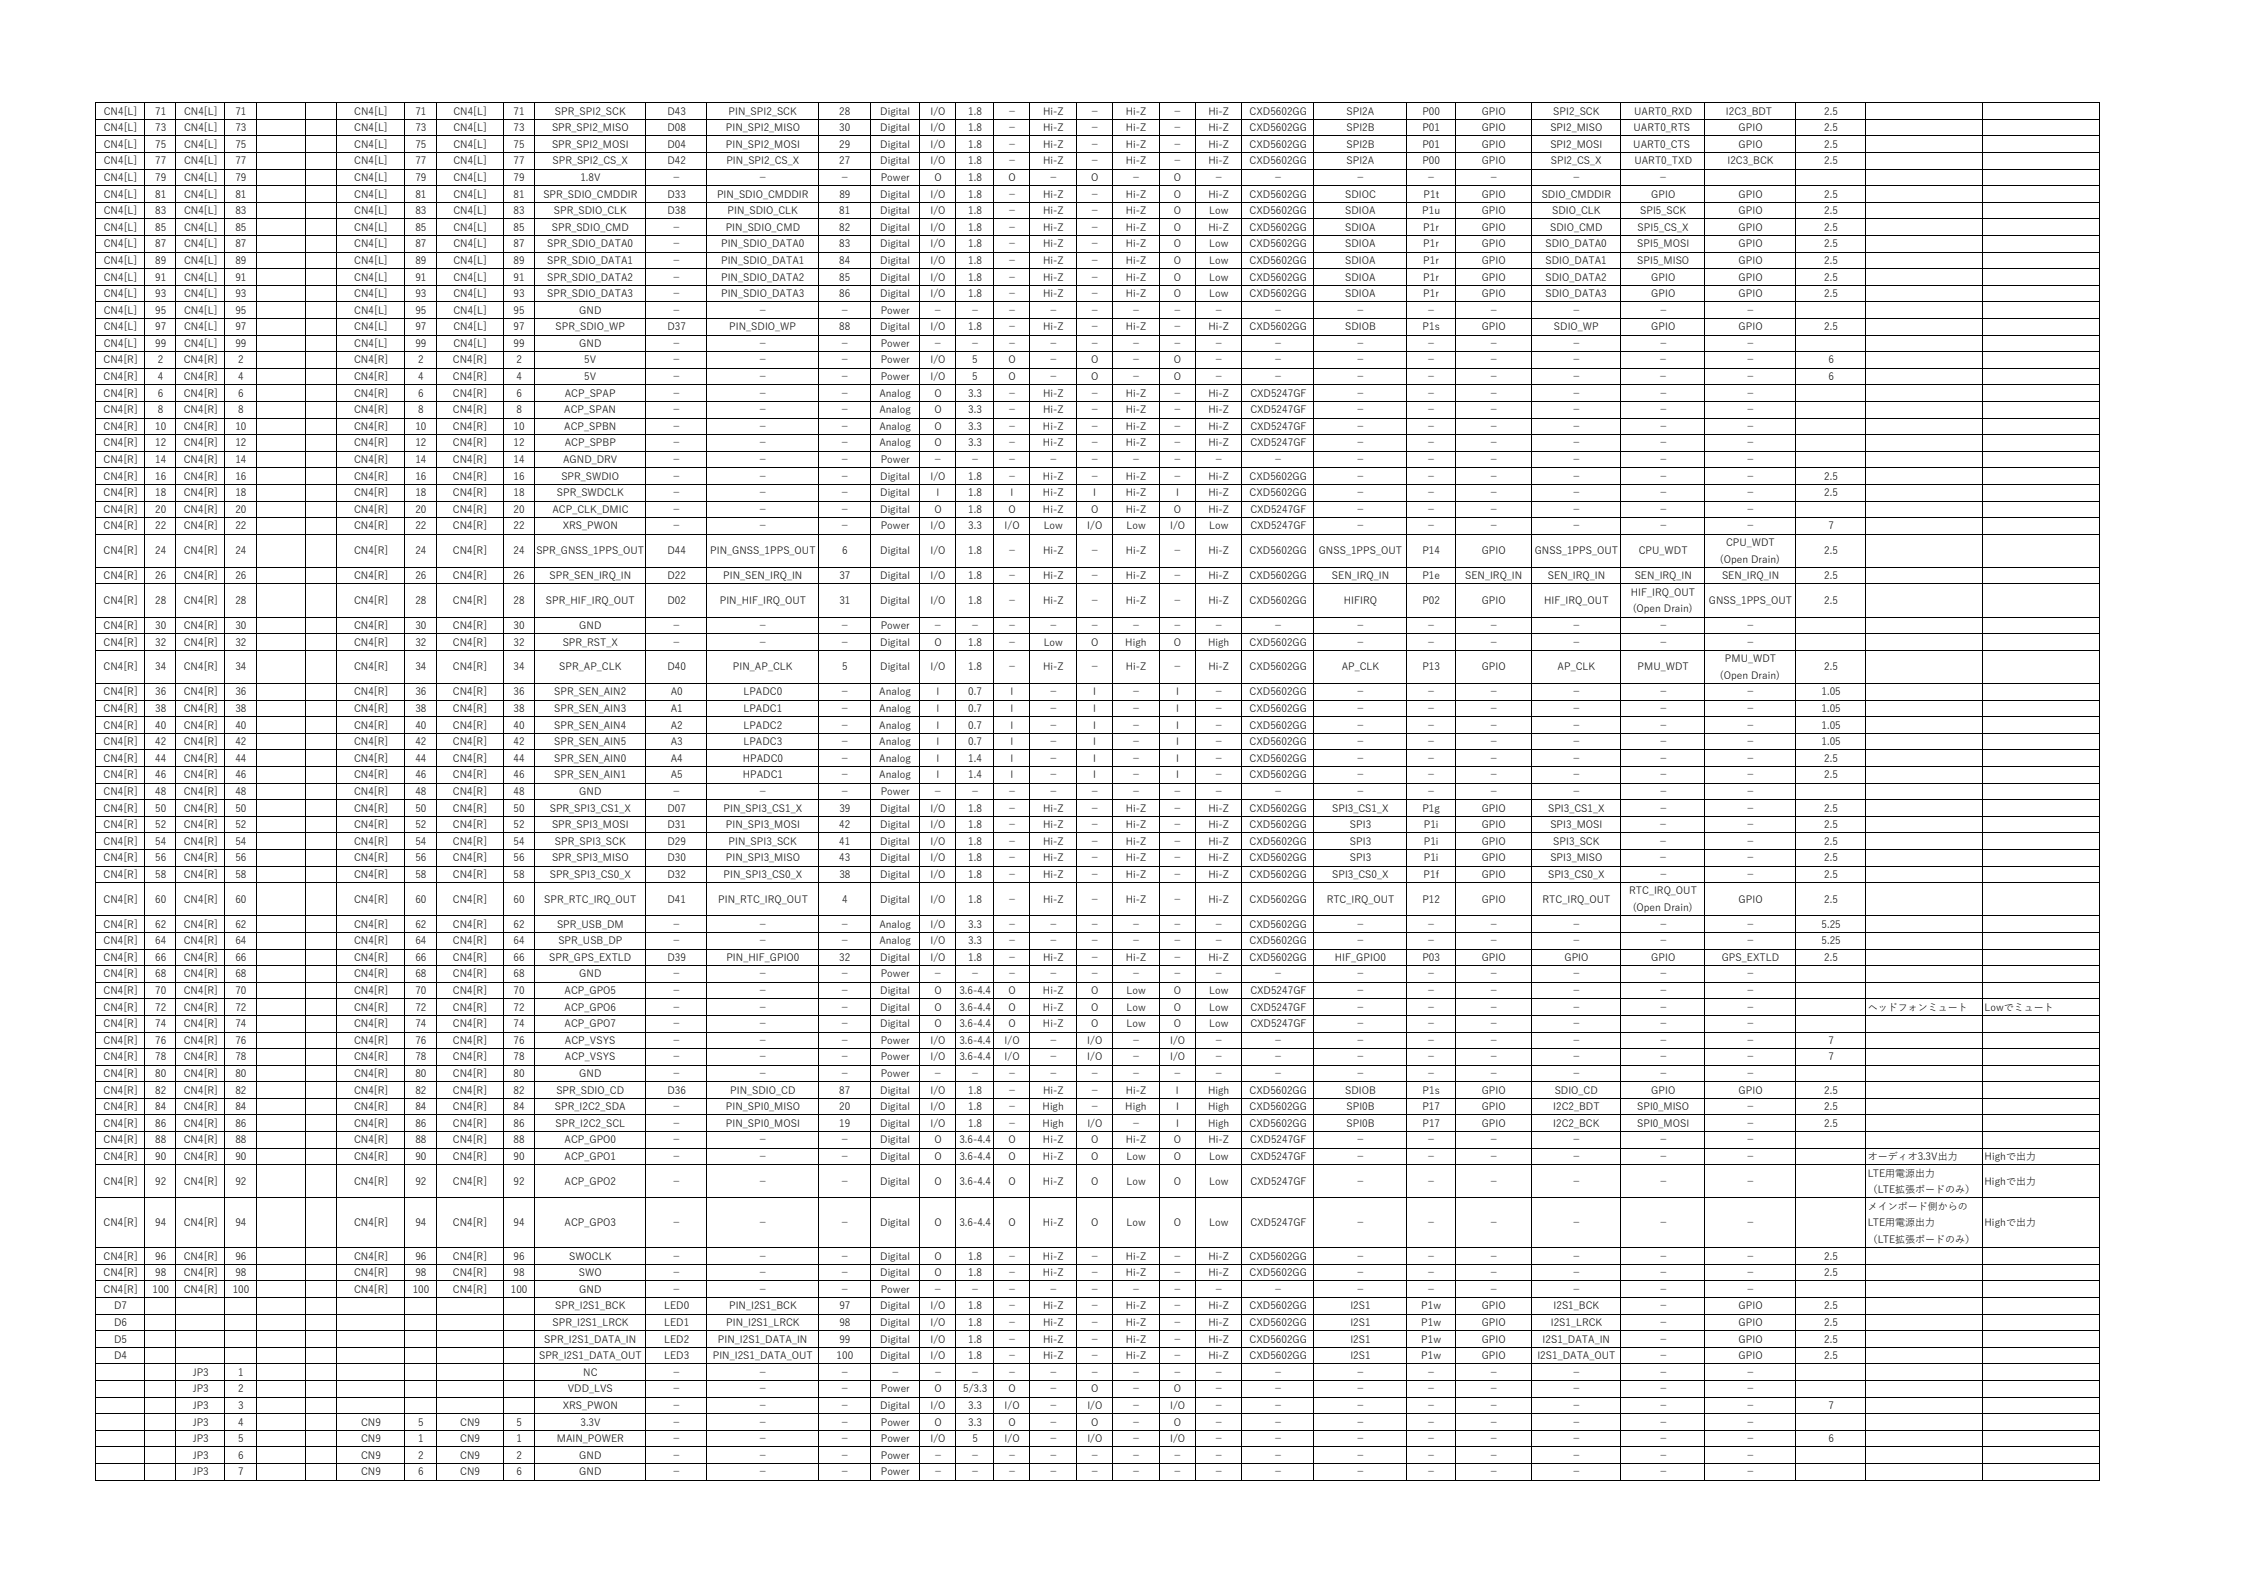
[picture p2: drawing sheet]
<svg xmlns="http://www.w3.org/2000/svg" width="420mm" height="297mm" viewBox="0 0 420 297" stroke-linecap="round" stroke-linejoin="round" font-family="sans-serif">
<defs><g id="words">
<g font-size="1.9">
<text x="19.3" y="21.3">CN4[L]</text>
<text x="28.9" y="21.3">71</text>
<text x="34.3" y="21.3">CN4[L]</text>
<text x="43.8" y="21.3">71</text>
<text x="66" y="21.3">CN4[L]</text>
<text x="77.4" y="21.3">71</text>
<text x="84.4" y="21.3">CN4[L]</text>
<text x="95.7" y="21.3">71</text>
<text x="103.4" y="21.3">SPR_SPI2_SCK</text>
<text x="124.3" y="21.3">D43</text>
<text x="135.7" y="21.3">PIN_SPI2_SCK</text>
<text x="156.3" y="21.3">28</text>
<text x="163.9" y="21.3">Digital</text>
<text x="173.3" y="21.3">I/O</text>
<text x="180.3" y="21.3">1.8</text>
<text x="187.6" y="21.3">−</text>
<text x="194.3" y="21.3">Hi-Z</text>
<text x="203" y="21.3">−</text>
<text x="209.7" y="21.3">Hi-Z</text>
<text x="218.4" y="21.3">−</text>
<text x="225.1" y="21.3">Hi-Z</text>
<text x="232.7" y="21.3">CXD5602GG</text>
<text x="250.8" y="21.3">SPI2A</text>
<text x="264.9" y="21.3">P00</text>
<text x="276" y="21.3">GPIO</text>
<text x="289.3" y="21.3">SPI2_SCK</text>
<text x="304.4" y="21.3">UART0_RXD</text>
<text x="321.4" y="21.3">I2C3_BDT</text>
<text x="339.8" y="21.3">2.5</text>
<text x="19.3" y="24.4">CN4[L]</text>
<text x="19.3" y="27.5">CN4[L]</text>
<text x="28.9" y="24.4">73</text>
<text x="28.9" y="27.5">75</text>
<text x="34.3" y="24.4">CN4[L]</text>
<text x="34.3" y="27.5">CN4[L]</text>
<text x="43.8" y="24.4">73</text>
<text x="43.8" y="27.5">75</text>
<text x="66" y="24.4">CN4[L]</text>
<text x="66" y="27.5">CN4[L]</text>
<text x="77.4" y="24.4">73</text>
<text x="77.4" y="27.5">75</text>
<text x="84.4" y="24.4">CN4[L]</text>
<text x="84.4" y="27.5">CN4[L]</text>
<text x="95.7" y="24.4">73</text>
<text x="95.7" y="27.5">75</text>
<text x="102.8" y="24.4">SPR_SPI2_MISO</text>
<text x="102.8" y="27.5">SPR_SPI2_MOSI</text>
<text x="124.3" y="24.4">D08</text>
<text x="124.3" y="27.5">D04</text>
<text x="135.2" y="24.4">PIN_SPI2_MISO</text>
<text x="135.2" y="27.5">PIN_SPI2_MOSI</text>
<text x="156.3" y="24.4">30</text>
<text x="156.3" y="27.5">29</text>
<text x="163.9" y="24.4">Digital</text>
<text x="163.9" y="27.5">Digital</text>
<text x="173.3" y="24.4">I/O</text>
<text x="173.3" y="27.5">I/O</text>
<text x="180.3" y="24.4">1.8</text>
<text x="180.3" y="27.5">1.8</text>
<text x="187.6" y="24.4">−</text>
<text x="187.6" y="27.5">−</text>
<text x="194.3" y="24.4">Hi-Z</text>
<text x="194.3" y="27.5">Hi-Z</text>
<text x="203" y="24.4">−</text>
<text x="203" y="27.5">−</text>
<text x="209.7" y="24.4">Hi-Z</text>
<text x="209.7" y="27.5">Hi-Z</text>
<text x="218.4" y="24.4">−</text>
<text x="218.4" y="27.5">−</text>
<text x="225.1" y="24.4">Hi-Z</text>
<text x="225.1" y="27.5">Hi-Z</text>
<text x="232.7" y="24.4">CXD5602GG</text>
<text x="232.7" y="27.5">CXD5602GG</text>
<text x="250.8" y="24.4">SPI2B</text>
<text x="250.8" y="27.5">SPI2B</text>
<text x="264.9" y="24.4">P01</text>
<text x="264.9" y="27.5">P01</text>
<text x="276" y="24.4">GPIO</text>
<text x="276" y="27.5">GPIO</text>
<text x="288.7" y="24.4">SPI2_MISO</text>
<text x="288.7" y="27.5">SPI2_MOSI</text>
<text x="304.2" y="27.5">UART0_CTS</text>
<text x="304.2" y="24.4">UART0_RTS</text>
<text x="323.8" y="27.5">GPIO</text>
<text x="323.8" y="24.4">GPIO</text>
<text x="339.8" y="27.5">2.5</text>
<text x="339.8" y="24.4">2.5</text>
<text x="19.3" y="30.6">CN4[L]</text>
<text x="19.3" y="33.7">CN4[L]</text>
<text x="28.9" y="30.6">77</text>
<text x="28.9" y="33.7">79</text>
<text x="34.3" y="30.6">CN4[L]</text>
<text x="34.3" y="33.7">CN4[L]</text>
<text x="43.8" y="30.6">77</text>
<text x="43.8" y="33.7">79</text>
<text x="66" y="30.6">CN4[L]</text>
<text x="66" y="33.7">CN4[L]</text>
<text x="77.4" y="30.6">77</text>
<text x="77.4" y="33.7">79</text>
<text x="84.4" y="30.6">CN4[L]</text>
<text x="84.4" y="33.7">CN4[L]</text>
<text x="95.7" y="30.6">77</text>
<text x="95.7" y="33.7">79</text>
<text x="102.9" y="30.6">SPR_SPI2_CS_X</text>
<text x="108.1" y="33.7">1.8V</text>
<text x="124.3" y="30.6">D42</text>
<text x="125.1" y="33.7">−</text>
<text x="135.3" y="30.6">PIN_SPI2_CS_X</text>
<text x="141.2" y="33.7">−</text>
<text x="156.3" y="30.6">27</text>
<text x="156.4" y="33.7">−</text>
<text x="163.9" y="30.6">Digital</text>
<text x="164" y="33.7">Power</text>
<text x="173.3" y="30.6">I/O</text>
<text x="174" y="33.7">O</text>
<text x="180.3" y="33.7">1.8</text>
<text x="180.3" y="30.6">1.8</text>
<text x="187.6" y="30.6">−</text>
<text x="187.8" y="33.7">O</text>
<text x="194.3" y="30.6">Hi-Z</text>
<text x="195.3" y="33.7">−</text>
<text x="203" y="30.6">−</text>
<text x="203.2" y="33.7">O</text>
<text x="209.7" y="30.6">Hi-Z</text>
<text x="210.7" y="33.7">−</text>
<text x="218.4" y="30.6">−</text>
<text x="218.6" y="33.7">O</text>
<text x="225.1" y="30.6">Hi-Z</text>
<text x="226.1" y="33.7">−</text>
<text x="232.7" y="30.6">CXD5602GG</text>
<text x="237.1" y="33.7">−</text>
<text x="250.8" y="30.6">SPI2A</text>
<text x="252.5" y="33.7">−</text>
<text x="264.9" y="30.6">P00</text>
<text x="265.6" y="33.7">−</text>
<text x="276" y="30.6">GPIO</text>
<text x="277.3" y="33.7">−</text>
<text x="288.8" y="30.6">SPI2_CS_X</text>
<text x="292.7" y="33.7">−</text>
<text x="304.4" y="30.6">UART0_TXD</text>
<text x="308.8" y="33.7">−</text>
<text x="321.7" y="30.6">I2C3_BCK</text>
<text x="339.8" y="30.6">2.5</text>
<text x="19.3" y="36.8">CN4[L]</text>
<text x="19.3" y="39.9">CN4[L]</text>
<text x="28.9" y="36.8">81</text>
<text x="28.9" y="39.9">83</text>
<text x="34.3" y="36.8">CN4[L]</text>
<text x="34.3" y="39.9">CN4[L]</text>
<text x="43.8" y="36.8">81</text>
<text x="43.8" y="39.9">83</text>
<text x="66" y="36.8">CN4[L]</text>
<text x="66" y="39.9">CN4[L]</text>
<text x="77.4" y="36.8">81</text>
<text x="77.4" y="39.9">83</text>
<text x="84.4" y="36.8">CN4[L]</text>
<text x="84.4" y="39.9">CN4[L]</text>
<text x="95.7" y="36.8">81</text>
<text x="95.7" y="39.9">83</text>
<text x="101.2" y="36.8">SPR_SDIO_CMDDIR</text>
<text x="103.1" y="39.9">SPR_SDIO_CLK</text>
<text x="124.3" y="36.8">D33</text>
<text x="124.3" y="39.9">D38</text>
<text x="133.5" y="36.8">PIN_SDIO_CMDDIR</text>
<text x="135.5" y="39.9">PIN_SDIO_CLK</text>
<text x="156.3" y="39.9">81</text>
<text x="156.3" y="36.8">89</text>
<text x="163.9" y="39.9">Digital</text>
<text x="163.9" y="36.8">Digital</text>
<text x="173.3" y="36.8">I/O</text>
<text x="173.3" y="39.9">I/O</text>
<text x="180.3" y="36.8">1.8</text>
<text x="180.3" y="39.9">1.8</text>
<text x="187.6" y="36.8">−</text>
<text x="187.6" y="39.9">−</text>
<text x="194.3" y="36.8">Hi-Z</text>
<text x="194.3" y="39.9">Hi-Z</text>
<text x="203" y="36.8">−</text>
<text x="203" y="39.9">−</text>
<text x="209.7" y="36.8">Hi-Z</text>
<text x="209.7" y="39.9">Hi-Z</text>
<text x="218.6" y="36.8">O</text>
<text x="218.6" y="39.9">O</text>
<text x="225.1" y="36.8">Hi-Z</text>
<text x="225.2" y="39.9">Low</text>
<text x="232.7" y="36.8">CXD5602GG</text>
<text x="232.7" y="39.9">CXD5602GG</text>
<text x="250.5" y="36.8">SDIOC</text>
<text x="250.5" y="39.9">SDIOA</text>
<text x="264.9" y="39.9">P1u</text>
<text x="265.1" y="36.8">P1t</text>
<text x="276" y="36.8">GPIO</text>
<text x="276" y="39.9">GPIO</text>
<text x="287.1" y="36.8">SDIO_CMDDIR</text>
<text x="289.1" y="39.9">SDIO_CLK</text>
<text x="305.5" y="39.9">SPI5_SCK</text>
<text x="307.5" y="36.8">GPIO</text>
<text x="323.8" y="39.9">GPIO</text>
<text x="323.8" y="36.8">GPIO</text>
<text x="339.8" y="36.8">2.5</text>
<text x="339.8" y="39.9">2.5</text>
<text x="19.3" y="43">CN4[L]</text>
<text x="19.3" y="46.1">CN4[L]</text>
<text x="28.9" y="43">85</text>
<text x="28.9" y="46.1">87</text>
<text x="34.3" y="43">CN4[L]</text>
<text x="34.3" y="46.1">CN4[L]</text>
<text x="43.8" y="43">85</text>
<text x="43.8" y="46.1">87</text>
<text x="66" y="43">CN4[L]</text>
<text x="66" y="46.1">CN4[L]</text>
<text x="77.4" y="43">85</text>
<text x="77.4" y="46.1">87</text>
<text x="84.4" y="43">CN4[L]</text>
<text x="84.4" y="46.1">CN4[L]</text>
<text x="95.7" y="43">85</text>
<text x="95.7" y="46.1">87</text>
<text x="101.9" y="46.1">SPR_SDIO_DATA0</text>
<text x="102.8" y="43">SPR_SDIO_CMD</text>
<text x="125.1" y="43">−</text>
<text x="125.1" y="46.1">−</text>
<text x="134.3" y="46.1">PIN_SDIO_DATA0</text>
<text x="135.1" y="43">PIN_SDIO_CMD</text>
<text x="156.3" y="43">82</text>
<text x="156.3" y="46.1">83</text>
<text x="163.9" y="43">Digital</text>
<text x="163.9" y="46.1">Digital</text>
<text x="173.3" y="46.1">I/O</text>
<text x="173.3" y="43">I/O</text>
<text x="180.3" y="46.1">1.8</text>
<text x="180.3" y="43">1.8</text>
<text x="187.6" y="46.1">−</text>
<text x="187.6" y="43">−</text>
<text x="194.3" y="46.1">Hi-Z</text>
<text x="194.3" y="43">Hi-Z</text>
<text x="203" y="46.1">−</text>
<text x="203" y="43">−</text>
<text x="209.7" y="46.1">Hi-Z</text>
<text x="209.7" y="43">Hi-Z</text>
<text x="218.6" y="46.1">O</text>
<text x="218.6" y="43">O</text>
<text x="225.1" y="43">Hi-Z</text>
<text x="225.2" y="46.1">Low</text>
<text x="232.7" y="43">CXD5602GG</text>
<text x="232.7" y="46.1">CXD5602GG</text>
<text x="250.5" y="43">SDIOA</text>
<text x="250.5" y="46.1">SDIOA</text>
<text x="265.1" y="43">P1r</text>
<text x="265.1" y="46.1">P1r</text>
<text x="276" y="43">GPIO</text>
<text x="276" y="46.1">GPIO</text>
<text x="287.9" y="46.1">SDIO_DATA0</text>
<text x="288.7" y="43">SDIO_CMD</text>
<text x="304.9" y="46.1">SPI5_MOSI</text>
<text x="305" y="43">SPI5_CS_X</text>
<text x="323.8" y="43">GPIO</text>
<text x="323.8" y="46.1">GPIO</text>
<text x="339.8" y="43">2.5</text>
<text x="339.8" y="46.1">2.5</text>
<text x="19.3" y="49.1">CN4[L]</text>
<text x="19.3" y="52.2">CN4[L]</text>
<text x="28.9" y="49.1">89</text>
<text x="28.9" y="52.2">91</text>
<text x="34.3" y="49.1">CN4[L]</text>
<text x="34.3" y="52.2">CN4[L]</text>
<text x="43.8" y="49.1">89</text>
<text x="43.8" y="52.2">91</text>
<text x="66" y="49.1">CN4[L]</text>
<text x="66" y="52.2">CN4[L]</text>
<text x="77.4" y="49.1">89</text>
<text x="77.4" y="52.2">91</text>
<text x="84.4" y="49.1">CN4[L]</text>
<text x="84.4" y="52.2">CN4[L]</text>
<text x="95.7" y="49.1">89</text>
<text x="95.7" y="52.2">91</text>
<text x="101.9" y="49.1">SPR_SDIO_DATA1</text>
<text x="101.9" y="52.2">SPR_SDIO_DATA2</text>
<text x="125.1" y="49.1">−</text>
<text x="125.1" y="52.2">−</text>
<text x="134.3" y="49.1">PIN_SDIO_DATA1</text>
<text x="134.3" y="52.2">PIN_SDIO_DATA2</text>
<text x="156.3" y="49.1">84</text>
<text x="156.3" y="52.2">85</text>
<text x="163.9" y="49.1">Digital</text>
<text x="163.9" y="52.2">Digital</text>
<text x="173.3" y="49.1">I/O</text>
<text x="173.3" y="52.2">I/O</text>
<text x="180.3" y="49.1">1.8</text>
<text x="180.3" y="52.2">1.8</text>
<text x="187.6" y="49.1">−</text>
<text x="187.6" y="52.2">−</text>
<text x="194.3" y="49.1">Hi-Z</text>
<text x="194.3" y="52.2">Hi-Z</text>
<text x="203" y="49.1">−</text>
<text x="203" y="52.2">−</text>
<text x="209.7" y="49.1">Hi-Z</text>
<text x="209.7" y="52.2">Hi-Z</text>
<text x="218.6" y="49.1">O</text>
<text x="218.6" y="52.2">O</text>
<text x="225.2" y="49.1">Low</text>
<text x="225.2" y="52.2">Low</text>
<text x="232.7" y="49.1">CXD5602GG</text>
<text x="232.7" y="52.2">CXD5602GG</text>
<text x="250.5" y="49.1">SDIOA</text>
<text x="250.5" y="52.2">SDIOA</text>
<text x="265.1" y="49.1">P1r</text>
<text x="265.1" y="52.2">P1r</text>
<text x="276" y="49.1">GPIO</text>
<text x="276" y="52.2">GPIO</text>
<text x="287.9" y="49.1">SDIO_DATA1</text>
<text x="287.9" y="52.2">SDIO_DATA2</text>
<text x="304.9" y="49.1">SPI5_MISO</text>
<text x="307.5" y="52.2">GPIO</text>
<text x="323.8" y="52.2">GPIO</text>
<text x="323.8" y="49.1">GPIO</text>
<text x="339.8" y="49.1">2.5</text>
<text x="339.8" y="52.2">2.5</text>
<text x="19.3" y="55.3">CN4[L]</text>
<text x="19.3" y="58.4">CN4[L]</text>
<text x="28.9" y="55.3">93</text>
<text x="28.9" y="58.4">95</text>
<text x="34.3" y="55.3">CN4[L]</text>
<text x="34.3" y="58.4">CN4[L]</text>
<text x="43.8" y="55.3">93</text>
<text x="43.8" y="58.4">95</text>
<text x="66" y="55.3">CN4[L]</text>
<text x="66" y="58.4">CN4[L]</text>
<text x="77.4" y="55.3">93</text>
<text x="77.4" y="58.4">95</text>
<text x="84.4" y="55.3">CN4[L]</text>
<text x="84.4" y="58.4">CN4[L]</text>
<text x="95.7" y="55.3">93</text>
<text x="95.7" y="58.4">95</text>
<text x="101.9" y="55.3">SPR_SDIO_DATA3</text>
<text x="107.9" y="58.4">GND</text>
<text x="125.1" y="58.4">−</text>
<text x="125.1" y="55.3">−</text>
<text x="134.3" y="55.3">PIN_SDIO_DATA3</text>
<text x="141.2" y="58.4">−</text>
<text x="156.3" y="55.3">86</text>
<text x="156.4" y="58.4">−</text>
<text x="163.9" y="55.3">Digital</text>
<text x="164" y="58.4">Power</text>
<text x="173.3" y="55.3">I/O</text>
<text x="173.8" y="58.4">−</text>
<text x="180.3" y="55.3">1.8</text>
<text x="180.7" y="58.4">−</text>
<text x="187.6" y="55.3">−</text>
<text x="187.6" y="58.4">−</text>
<text x="194.3" y="55.3">Hi-Z</text>
<text x="195.3" y="58.4">−</text>
<text x="203" y="55.3">−</text>
<text x="203" y="58.4">−</text>
<text x="209.7" y="55.3">Hi-Z</text>
<text x="210.7" y="58.4">−</text>
<text x="218.4" y="58.4">−</text>
<text x="218.6" y="55.3">O</text>
<text x="225.2" y="55.3">Low</text>
<text x="226.1" y="58.4">−</text>
<text x="232.7" y="55.3">CXD5602GG</text>
<text x="237.1" y="58.4">−</text>
<text x="250.5" y="55.3">SDIOA</text>
<text x="252.5" y="58.4">−</text>
<text x="265.1" y="55.3">P1r</text>
<text x="265.6" y="58.4">−</text>
<text x="276" y="55.3">GPIO</text>
<text x="277.3" y="58.4">−</text>
<text x="287.9" y="55.3">SDIO_DATA3</text>
<text x="292.7" y="58.4">−</text>
<text x="307.5" y="55.3">GPIO</text>
<text x="308.9" y="58.4">−</text>
<text x="323.8" y="55.3">GPIO</text>
<text x="325.1" y="58.4">−</text>
<text x="339.8" y="55.3">2.5</text>
<text x="19.3" y="61.5">CN4[L]</text>
<text x="19.3" y="64.6">CN4[L]</text>
<text x="28.9" y="61.5">97</text>
<text x="28.9" y="64.6">99</text>
<text x="34.3" y="61.5">CN4[L]</text>
<text x="34.3" y="64.6">CN4[L]</text>
<text x="43.8" y="61.5">97</text>
<text x="43.8" y="64.6">99</text>
<text x="66" y="61.5">CN4[L]</text>
<text x="66" y="64.6">CN4[L]</text>
<text x="77.4" y="61.5">97</text>
<text x="77.4" y="64.6">99</text>
<text x="84.4" y="61.5">CN4[L]</text>
<text x="84.4" y="64.6">CN4[L]</text>
<text x="95.7" y="61.5">97</text>
<text x="95.7" y="64.6">99</text>
<text x="103.5" y="61.5">SPR_SDIO_WP</text>
<text x="107.9" y="64.6">GND</text>
<text x="124.3" y="61.5">D37</text>
<text x="125.1" y="64.6">−</text>
<text x="135.8" y="61.5">PIN_SDIO_WP</text>
<text x="141.2" y="64.6">−</text>
<text x="156.3" y="61.5">88</text>
<text x="156.4" y="64.6">−</text>
<text x="163.9" y="61.5">Digital</text>
<text x="164" y="64.6">Power</text>
<text x="173.3" y="61.5">I/O</text>
<text x="173.8" y="64.6">−</text>
<text x="180.3" y="61.5">1.8</text>
<text x="180.7" y="64.6">−</text>
<text x="187.6" y="61.5">−</text>
<text x="187.6" y="64.6">−</text>
<text x="194.3" y="61.5">Hi-Z</text>
<text x="195.3" y="64.6">−</text>
<text x="203" y="61.5">−</text>
<text x="203" y="64.6">−</text>
<text x="209.7" y="61.5">Hi-Z</text>
<text x="210.7" y="64.6">−</text>
<text x="218.4" y="61.5">−</text>
<text x="218.4" y="64.6">−</text>
<text x="225.1" y="61.5">Hi-Z</text>
<text x="226.1" y="64.6">−</text>
<text x="232.7" y="61.5">CXD5602GG</text>
<text x="237.1" y="64.6">−</text>
<text x="250.5" y="61.5">SDIOB</text>
<text x="252.5" y="64.6">−</text>
<text x="264.9" y="61.5">P1s</text>
<text x="265.6" y="64.6">−</text>
<text x="276" y="61.5">GPIO</text>
<text x="277.3" y="64.6">−</text>
<text x="289.4" y="61.5">SDIO_WP</text>
<text x="292.7" y="64.6">−</text>
<text x="307.5" y="61.5">GPIO</text>
<text x="308.9" y="64.6">−</text>
<text x="323.8" y="61.5">GPIO</text>
<text x="325.1" y="64.6">−</text>
<text x="339.7" y="61.5">2.5</text>
<text x="19.3" y="67.7">CN4[R]</text>
<text x="19.3" y="70.8">CN4[R]</text>
<text x="29.4" y="67.7">2</text>
<text x="29.4" y="70.8">4</text>
<text x="34.2" y="67.7">CN4[R]</text>
<text x="34.2" y="70.8">CN4[R]</text>
<text x="44.4" y="67.7">2</text>
<text x="44.4" y="70.8">4</text>
<text x="65.9" y="67.7">CN4[R]</text>
<text x="65.9" y="70.8">CN4[R]</text>
<text x="77.9" y="67.7">2</text>
<text x="77.9" y="70.8">4</text>
<text x="84.4" y="67.7">CN4[R]</text>
<text x="84.4" y="70.8">CN4[R]</text>
<text x="96.2" y="67.7">2</text>
<text x="96.2" y="70.8">4</text>
<text x="108.8" y="67.7">5V</text>
<text x="108.8" y="70.8">5V</text>
<text x="125.1" y="67.7">−</text>
<text x="125.1" y="70.8">−</text>
<text x="141.2" y="67.7">−</text>
<text x="141.2" y="70.8">−</text>
<text x="156.4" y="67.7">−</text>
<text x="156.4" y="70.8">−</text>
<text x="164" y="67.7">Power</text>
<text x="164" y="70.8">Power</text>
<text x="173.3" y="67.7">I/O</text>
<text x="173.3" y="70.8">I/O</text>
<text x="181.1" y="67.7">5</text>
<text x="181.1" y="70.8">5</text>
<text x="187.8" y="67.7">O</text>
<text x="187.8" y="70.8">O</text>
<text x="195.3" y="67.7">−</text>
<text x="195.3" y="70.8">−</text>
<text x="203.2" y="67.7">O</text>
<text x="203.2" y="70.8">O</text>
<text x="210.7" y="67.7">−</text>
<text x="210.7" y="70.8">−</text>
<text x="218.6" y="67.7">O</text>
<text x="218.6" y="70.8">O</text>
<text x="226.1" y="67.7">−</text>
<text x="226.1" y="70.8">−</text>
<text x="237.1" y="67.7">−</text>
<text x="237.1" y="70.8">−</text>
<text x="252.5" y="67.7">−</text>
<text x="252.5" y="70.8">−</text>
<text x="265.6" y="67.7">−</text>
<text x="265.6" y="70.8">−</text>
<text x="277.3" y="67.7">−</text>
<text x="277.3" y="70.8">−</text>
<text x="292.7" y="67.7">−</text>
<text x="292.7" y="70.8">−</text>
<text x="308.8" y="67.7">−</text>
<text x="308.8" y="70.8">−</text>
<text x="325.1" y="67.7">−</text>
<text x="325.1" y="70.8">−</text>
<text x="340.5" y="67.7">6</text>
<text x="340.5" y="70.8">6</text>
<text x="19.3" y="73.9">CN4[R]</text>
<text x="19.3" y="77">CN4[R]</text>
<text x="29.4" y="73.9">6</text>
<text x="29.4" y="77">8</text>
<text x="34.2" y="73.9">CN4[R]</text>
<text x="34.2" y="77">CN4[R]</text>
<text x="44.4" y="73.9">6</text>
<text x="44.4" y="77">8</text>
<text x="65.9" y="73.9">CN4[R]</text>
<text x="65.9" y="77">CN4[R]</text>
<text x="77.9" y="73.9">6</text>
<text x="77.9" y="77">8</text>
<text x="84.4" y="73.9">CN4[R]</text>
<text x="84.4" y="77">CN4[R]</text>
<text x="96.2" y="73.9">6</text>
<text x="96.2" y="77">8</text>
<text x="105.1" y="77">ACP_SPAN</text>
<text x="105.2" y="73.9">ACP_SPAP</text>
<text x="125.1" y="73.9">−</text>
<text x="125.1" y="77">−</text>
<text x="141.2" y="73.9">−</text>
<text x="141.2" y="77">−</text>
<text x="156.4" y="73.9">−</text>
<text x="156.4" y="77">−</text>
<text x="163.8" y="73.9">Analog</text>
<text x="163.8" y="77">Analog</text>
<text x="174" y="73.9">O</text>
<text x="174" y="77">O</text>
<text x="180.3" y="73.9">3.3</text>
<text x="180.3" y="77">3.3</text>
<text x="187.6" y="73.9">−</text>
<text x="187.6" y="77">−</text>
<text x="194.2" y="73.9">Hi-Z</text>
<text x="194.2" y="77">Hi-Z</text>
<text x="203" y="73.9">−</text>
<text x="203" y="77">−</text>
<text x="209.7" y="73.9">Hi-Z</text>
<text x="209.7" y="77">Hi-Z</text>
<text x="218.4" y="73.9">−</text>
<text x="218.4" y="77">−</text>
<text x="225.1" y="73.9">Hi-Z</text>
<text x="225.1" y="77">Hi-Z</text>
<text x="232.9" y="73.9">CXD5247GF</text>
<text x="232.9" y="77">CXD5247GF</text>
<text x="252.5" y="73.9">−</text>
<text x="252.5" y="77">−</text>
<text x="265.6" y="73.9">−</text>
<text x="265.6" y="77">−</text>
<text x="277.3" y="73.9">−</text>
<text x="277.3" y="77">−</text>
<text x="292.7" y="73.9">−</text>
<text x="292.7" y="77">−</text>
<text x="308.9" y="73.9">−</text>
<text x="308.9" y="77">−</text>
<text x="325.1" y="73.9">−</text>
<text x="325.1" y="77">−</text>
<text x="19.3" y="80.1">CN4[R]</text>
<text x="19.3" y="83.1">CN4[R]</text>
<text x="28.9" y="80.1">10</text>
<text x="28.9" y="83.1">12</text>
<text x="34.2" y="80.1">CN4[R]</text>
<text x="34.2" y="83.1">CN4[R]</text>
<text x="43.8" y="80.1">10</text>
<text x="43.8" y="83.1">12</text>
<text x="65.9" y="80.1">CN4[R]</text>
<text x="65.9" y="83.1">CN4[R]</text>
<text x="77.4" y="80.1">10</text>
<text x="77.4" y="83.1">12</text>
<text x="84.4" y="80.1">CN4[R]</text>
<text x="84.4" y="83.1">CN4[R]</text>
<text x="95.7" y="80.1">10</text>
<text x="95.7" y="83.1">12</text>
<text x="105.1" y="80.1">ACP_SPBN</text>
<text x="105.2" y="83.1">ACP_SPBP</text>
<text x="125.1" y="83.1">−</text>
<text x="125.1" y="80.1">−</text>
<text x="141.2" y="83.1">−</text>
<text x="141.2" y="80.1">−</text>
<text x="156.4" y="83.1">−</text>
<text x="156.4" y="80.1">−</text>
<text x="163.8" y="83.1">Analog</text>
<text x="163.8" y="80.1">Analog</text>
<text x="174" y="83.1">O</text>
<text x="174" y="80.1">O</text>
<text x="180.3" y="83.1">3.3</text>
<text x="180.3" y="80.1">3.3</text>
<text x="187.6" y="83.1">−</text>
<text x="187.6" y="80.1">−</text>
<text x="194.2" y="83.1">Hi-Z</text>
<text x="194.2" y="80.1">Hi-Z</text>
<text x="203" y="83.1">−</text>
<text x="203" y="80.1">−</text>
<text x="209.7" y="83.1">Hi-Z</text>
<text x="209.7" y="80.1">Hi-Z</text>
<text x="218.4" y="80.1">−</text>
<text x="218.4" y="83.1">−</text>
<text x="225.1" y="80.1">Hi-Z</text>
<text x="225.1" y="83.1">Hi-Z</text>
<text x="232.9" y="80.1">CXD5247GF</text>
<text x="232.9" y="83.1">CXD5247GF</text>
<text x="252.5" y="80.1">−</text>
<text x="252.5" y="83.1">−</text>
<text x="265.6" y="80.1">−</text>
<text x="265.6" y="83.1">−</text>
<text x="277.3" y="80.1">−</text>
<text x="277.3" y="83.1">−</text>
<text x="292.7" y="80.1">−</text>
<text x="292.7" y="83.1">−</text>
<text x="308.9" y="80.1">−</text>
<text x="308.9" y="83.1">−</text>
<text x="325.1" y="80.1">−</text>
<text x="325.1" y="83.1">−</text>
<text x="19.3" y="86.2">CN4[R]</text>
<text x="19.3" y="89.3">CN4[R]</text>
<text x="28.9" y="86.2">14</text>
<text x="28.9" y="89.3">16</text>
<text x="34.2" y="86.2">CN4[R]</text>
<text x="34.2" y="89.3">CN4[R]</text>
<text x="43.8" y="86.2">14</text>
<text x="43.8" y="89.3">16</text>
<text x="65.9" y="86.2">CN4[R]</text>
<text x="65.9" y="89.3">CN4[R]</text>
<text x="77.4" y="86.2">14</text>
<text x="77.4" y="89.3">16</text>
<text x="84.4" y="86.2">CN4[R]</text>
<text x="84.4" y="89.3">CN4[R]</text>
<text x="95.7" y="86.2">14</text>
<text x="95.7" y="89.3">16</text>
<text x="104.5" y="89.3">SPR_SWDIO</text>
<text x="104.9" y="86.2">AGND_DRV</text>
<text x="125.1" y="86.2">−</text>
<text x="125.1" y="89.3">−</text>
<text x="141.2" y="89.3">−</text>
<text x="141.2" y="86.2">−</text>
<text x="156.4" y="86.2">−</text>
<text x="156.4" y="89.3">−</text>
<text x="163.9" y="89.3">Digital</text>
<text x="164" y="86.2">Power</text>
<text x="173.3" y="89.3">I/O</text>
<text x="173.8" y="86.2">−</text>
<text x="180.3" y="89.3">1.8</text>
<text x="180.7" y="86.2">−</text>
<text x="187.6" y="89.3">−</text>
<text x="187.6" y="86.2">−</text>
<text x="194.2" y="89.3">Hi-Z</text>
<text x="195.3" y="86.2">−</text>
<text x="203" y="89.3">−</text>
<text x="203" y="86.2">−</text>
<text x="209.7" y="89.3">Hi-Z</text>
<text x="210.7" y="86.2">−</text>
<text x="218.4" y="89.3">−</text>
<text x="218.4" y="86.2">−</text>
<text x="225.1" y="89.3">Hi-Z</text>
<text x="226.1" y="86.2">−</text>
<text x="232.7" y="89.3">CXD5602GG</text>
<text x="237.1" y="86.2">−</text>
<text x="252.5" y="89.3">−</text>
<text x="252.5" y="86.2">−</text>
<text x="265.6" y="89.3">−</text>
<text x="265.6" y="86.2">−</text>
<text x="277.3" y="89.3">−</text>
<text x="277.3" y="86.2">−</text>
<text x="292.7" y="89.3">−</text>
<text x="292.7" y="86.2">−</text>
<text x="308.8" y="89.3">−</text>
<text x="308.9" y="86.2">−</text>
<text x="325.1" y="89.3">−</text>
<text x="325.1" y="86.2">−</text>
<text x="339.8" y="89.3">2.5</text>
<text x="19.3" y="92.4">CN4[R]</text>
<text x="19.3" y="95.5">CN4[R]</text>
<text x="28.9" y="92.4">18</text>
<text x="28.9" y="95.5">20</text>
<text x="34.2" y="92.4">CN4[R]</text>
<text x="34.2" y="95.5">CN4[R]</text>
<text x="43.8" y="92.4">18</text>
<text x="43.8" y="95.5">20</text>
<text x="65.9" y="92.4">CN4[R]</text>
<text x="65.9" y="95.5">CN4[R]</text>
<text x="77.4" y="92.4">18</text>
<text x="77.4" y="95.5">20</text>
<text x="84.4" y="92.4">CN4[R]</text>
<text x="84.4" y="95.5">CN4[R]</text>
<text x="95.7" y="92.4">18</text>
<text x="95.7" y="95.5">20</text>
<text x="102.9" y="95.5">ACP_CLK_DMIC</text>
<text x="103.7" y="92.4">SPR_SWDCLK</text>
<text x="125.1" y="95.5">−</text>
<text x="125.1" y="92.4">−</text>
<text x="141.2" y="95.5">−</text>
<text x="141.2" y="92.4">−</text>
<text x="156.4" y="95.5">−</text>
<text x="156.4" y="92.4">−</text>
<text x="163.9" y="95.5">Digital</text>
<text x="163.9" y="92.4">Digital</text>
<text x="174" y="95.5">O</text>
<text x="174.4" y="92.4">I</text>
<text x="180.3" y="95.5">1.8</text>
<text x="180.3" y="92.4">1.8</text>
<text x="187.8" y="95.5">O</text>
<text x="188.2" y="92.4">I</text>
<text x="194.2" y="95.5">Hi-Z</text>
<text x="194.2" y="92.4">Hi-Z</text>
<text x="203.2" y="95.5">O</text>
<text x="203.6" y="92.4">I</text>
<text x="209.7" y="92.4">Hi-Z</text>
<text x="209.7" y="95.5">Hi-Z</text>
<text x="218.6" y="95.5">O</text>
<text x="219" y="92.4">I</text>
<text x="225.1" y="95.5">Hi-Z</text>
<text x="225.1" y="92.4">Hi-Z</text>
<text x="232.7" y="92.4">CXD5602GG</text>
<text x="232.9" y="95.5">CXD5247GF</text>
<text x="252.5" y="95.5">−</text>
<text x="252.5" y="92.4">−</text>
<text x="265.6" y="95.5">−</text>
<text x="265.6" y="92.4">−</text>
<text x="277.3" y="95.5">−</text>
<text x="277.3" y="92.4">−</text>
<text x="292.7" y="95.5">−</text>
<text x="292.7" y="92.4">−</text>
<text x="308.8" y="95.5">−</text>
<text x="308.9" y="92.4">−</text>
<text x="325.1" y="95.5">−</text>
<text x="325.1" y="92.4">−</text>
<text x="339.8" y="92.4">2.5</text>
<text x="19.3" y="98.6">CN4[R]</text>
<text x="28.9" y="98.6">22</text>
<text x="34.2" y="98.6">CN4[R]</text>
<text x="43.8" y="98.6">22</text>
<text x="65.9" y="98.6">CN4[R]</text>
<text x="77.4" y="98.6">22</text>
<text x="84.4" y="98.6">CN4[R]</text>
<text x="95.7" y="98.6">22</text>
<text x="104.8" y="98.6">XRS_PWON</text>
<text x="125.1" y="98.6">−</text>
<text x="141.2" y="98.6">−</text>
<text x="156.4" y="98.6">−</text>
<text x="164" y="98.6">Power</text>
<text x="173.3" y="98.6">I/O</text>
<text x="180.3" y="98.6">3.3</text>
<text x="187.1" y="98.6">I/O</text>
<text x="194.4" y="98.6">Low</text>
<text x="202.5" y="98.6">I/O</text>
<text x="209.8" y="98.6">Low</text>
<text x="217.9" y="98.6">I/O</text>
<text x="225.2" y="98.6">Low</text>
<text x="232.9" y="98.6">CXD5247GF</text>
<text x="252.5" y="98.6">−</text>
<text x="265.6" y="98.6">−</text>
<text x="277.3" y="98.6">−</text>
<text x="292.7" y="98.6">−</text>
<text x="308.9" y="98.6">−</text>
<text x="321.5" y="101.7">CPU_WDT</text>
<text x="325.1" y="98.6">−</text>
<text x="340.5" y="98.6">7</text>
<text x="19.3" y="107.9">CN4[R]</text>
<text x="19.3" y="103.2">CN4[R]</text>
<text x="28.9" y="107.9">26</text>
<text x="28.9" y="103.2">24</text>
<text x="34.2" y="107.9">CN4[R]</text>
<text x="34.2" y="103.2">CN4[R]</text>
<text x="43.8" y="107.9">26</text>
<text x="43.8" y="103.2">24</text>
<text x="65.9" y="107.9">CN4[R]</text>
<text x="65.9" y="103.2">CN4[R]</text>
<text x="77.4" y="107.9">26</text>
<text x="77.4" y="103.2">24</text>
<text x="84.4" y="107.9">CN4[R]</text>
<text x="84.4" y="103.2">CN4[R]</text>
<text x="95.7" y="107.9">26</text>
<text x="95.7" y="103.2">24</text>
<text x="99.9" y="103.2">SPR_GNSS_1PPS_OUT</text>
<text x="102.3" y="107.9">SPR_SEN_IRQ_IN</text>
<text x="124.3" y="107.9">D22</text>
<text x="124.3" y="103.2">D44</text>
<text x="132.3" y="103.2">PIN_GNSS_1PPS_OUT</text>
<text x="134.7" y="107.9">PIN_SEN_IRQ_IN</text>
<text x="156.3" y="107.9">37</text>
<text x="156.8" y="103.2">6</text>
<text x="163.9" y="107.9">Digital</text>
<text x="163.9" y="103.2">Digital</text>
<text x="173.3" y="107.9">I/O</text>
<text x="173.3" y="103.2">I/O</text>
<text x="180.3" y="107.9">1.8</text>
<text x="180.3" y="103.2">1.8</text>
<text x="187.6" y="107.9">−</text>
<text x="187.6" y="103.2">−</text>
<text x="194.3" y="107.9">Hi-Z</text>
<text x="194.3" y="103.2">Hi-Z</text>
<text x="203" y="107.9">−</text>
<text x="203" y="103.2">−</text>
<text x="209.7" y="107.9">Hi-Z</text>
<text x="209.7" y="103.2">Hi-Z</text>
<text x="218.4" y="107.9">−</text>
<text x="218.4" y="103.2">−</text>
<text x="225.1" y="107.9">Hi-Z</text>
<text x="225.1" y="103.2">Hi-Z</text>
<text x="232.7" y="107.9">CXD5602GG</text>
<text x="232.7" y="103.2">CXD5602GG</text>
<text x="245.6" y="103.2">GNSS_1PPS_OUT</text>
<text x="248.1" y="107.9">SEN_IRQ_IN</text>
<text x="264.9" y="107.9">P1e</text>
<text x="264.9" y="103.2">P14</text>
<text x="272.9" y="107.9">SEN_IRQ_IN</text>
<text x="276" y="103.2">GPIO</text>
<text x="285.8" y="103.2">GNSS_1PPS_OUT</text>
<text x="288.3" y="107.9">SEN_IRQ_IN</text>
<text x="304.5" y="107.9">SEN_IRQ_IN</text>
<text x="305.2" y="103.2">CPU_WDT</text>
<text x="320.3" y="104.8">(Open Drain)</text>
<text x="320.7" y="107.9">SEN_IRQ_IN</text>
<text x="339.8" y="107.9">2.5</text>
<text x="339.8" y="103.2">2.5</text>
<text x="19.3" y="112.5">CN4[R]</text>
<text x="28.9" y="112.5">28</text>
<text x="34.2" y="112.5">CN4[R]</text>
<text x="43.8" y="112.5">28</text>
<text x="65.9" y="112.5">CN4[R]</text>
<text x="77.4" y="112.5">28</text>
<text x="84.4" y="112.5">CN4[R]</text>
<text x="95.7" y="112.5">28</text>
<text x="101.7" y="112.5">SPR_HIF_IRQ_OUT</text>
<text x="124.3" y="112.5">D02</text>
<text x="134.1" y="112.5">PIN_HIF_IRQ_OUT</text>
<text x="156.3" y="112.5">31</text>
<text x="163.9" y="112.5">Digital</text>
<text x="173.3" y="112.5">I/O</text>
<text x="180.3" y="112.5">1.8</text>
<text x="187.6" y="112.5">−</text>
<text x="194.3" y="112.5">Hi-Z</text>
<text x="203" y="112.5">−</text>
<text x="209.7" y="112.5">Hi-Z</text>
<text x="218.4" y="112.5">−</text>
<text x="225.1" y="112.5">Hi-Z</text>
<text x="232.7" y="112.5">CXD5602GG</text>
<text x="250.3" y="112.5">HIFIRQ</text>
<text x="264.9" y="112.5">P02</text>
<text x="276" y="112.5">GPIO</text>
<text x="287.6" y="112.5">HIF_IRQ_OUT</text>
<text x="303.7" y="111">HIF_IRQ_OUT</text>
<text x="318.3" y="112.5">GNSS_1PPS_OUT</text>
<text x="339.8" y="112.5">2.5</text>
<text x="19.3" y="117.1">CN4[R]</text>
<text x="28.9" y="117.1">30</text>
<text x="34.2" y="117.1">CN4[R]</text>
<text x="43.8" y="117.1">30</text>
<text x="65.9" y="117.1">CN4[R]</text>
<text x="77.4" y="117.1">30</text>
<text x="84.4" y="117.1">CN4[R]</text>
<text x="95.7" y="117.1">30</text>
<text x="107.9" y="117.1">GND</text>
<text x="125.1" y="117.1">−</text>
<text x="141.2" y="117.1">−</text>
<text x="156.4" y="117.1">−</text>
<text x="164" y="117.1">Power</text>
<text x="173.8" y="117.1">−</text>
<text x="180.7" y="117.1">−</text>
<text x="187.6" y="117.1">−</text>
<text x="195.3" y="117.1">−</text>
<text x="203" y="117.1">−</text>
<text x="210.7" y="117.1">−</text>
<text x="218.4" y="117.1">−</text>
<text x="226.1" y="117.1">−</text>
<text x="237.1" y="117.1">−</text>
<text x="252.5" y="117.1">−</text>
<text x="265.6" y="117.1">−</text>
<text x="277.3" y="117.1">−</text>
<text x="292.7" y="117.1">−</text>
<text x="304.1" y="114">(Open Drain)</text>
<text x="308.9" y="117.1">−</text>
<text x="325.1" y="117.1">−</text>
<text x="19.3" y="120.2">CN4[R]</text>
<text x="19.3" y="124.8">CN4[R]</text>
<text x="28.9" y="120.2">32</text>
<text x="28.9" y="124.8">34</text>
<text x="34.2" y="120.2">CN4[R]</text>
<text x="34.2" y="124.8">CN4[R]</text>
<text x="43.8" y="120.2">32</text>
<text x="43.8" y="124.8">34</text>
<text x="65.9" y="120.2">CN4[R]</text>
<text x="65.9" y="124.8">CN4[R]</text>
<text x="77.4" y="120.2">32</text>
<text x="77.4" y="124.8">34</text>
<text x="84.4" y="120.2">CN4[R]</text>
<text x="84.4" y="124.8">CN4[R]</text>
<text x="95.7" y="120.2">32</text>
<text x="95.7" y="124.8">34</text>
<text x="104.2" y="124.8">SPR_AP_CLK</text>
<text x="104.8" y="120.2">SPR_RST_X</text>
<text x="124.3" y="124.8">D40</text>
<text x="125.1" y="120.2">−</text>
<text x="136.5" y="124.8">PIN_AP_CLK</text>
<text x="141.2" y="120.2">−</text>
<text x="156.4" y="120.2">−</text>
<text x="156.8" y="124.8">5</text>
<text x="163.9" y="124.8">Digital</text>
<text x="163.9" y="120.2">Digital</text>
<text x="173.3" y="124.8">I/O</text>
<text x="174" y="120.2">O</text>
<text x="180.3" y="120.2">1.8</text>
<text x="180.3" y="124.8">1.8</text>
<text x="187.6" y="120.2">−</text>
<text x="187.6" y="124.8">−</text>
<text x="194.3" y="124.8">Hi-Z</text>
<text x="194.4" y="120.2">Low</text>
<text x="203" y="124.8">−</text>
<text x="203.2" y="120.2">O</text>
<text x="209.6" y="120.2">High</text>
<text x="209.7" y="124.8">Hi-Z</text>
<text x="218.4" y="124.8">−</text>
<text x="218.6" y="120.2">O</text>
<text x="225" y="120.2">High</text>
<text x="225.1" y="124.8">Hi-Z</text>
<text x="232.7" y="124.8">CXD5602GG</text>
<text x="232.7" y="120.2">CXD5602GG</text>
<text x="249.9" y="124.8">AP_CLK</text>
<text x="252.5" y="120.2">−</text>
<text x="264.9" y="124.8">P13</text>
<text x="265.6" y="120.2">−</text>
<text x="276" y="124.8">GPIO</text>
<text x="277.3" y="120.2">−</text>
<text x="290.1" y="124.8">AP_CLK</text>
<text x="292.7" y="120.2">−</text>
<text x="305" y="124.8">PMU_WDT</text>
<text x="308.9" y="120.2">−</text>
<text x="321.3" y="123.3">PMU_WDT</text>
<text x="325.1" y="120.2">−</text>
<text x="339.8" y="124.8">2.5</text>
<text x="19.3" y="129.5">CN4[R]</text>
<text x="28.9" y="129.5">36</text>
<text x="34.2" y="129.5">CN4[R]</text>
<text x="43.8" y="129.5">36</text>
<text x="65.9" y="129.5">CN4[R]</text>
<text x="77.4" y="129.5">36</text>
<text x="84.4" y="129.5">CN4[R]</text>
<text x="95.7" y="129.5">36</text>
<text x="103.2" y="129.5">SPR_SEN_AIN2</text>
<text x="124.9" y="129.5">A0</text>
<text x="138.5" y="129.5">LPADC0</text>
<text x="156.4" y="129.5">−</text>
<text x="163.8" y="129.5">Analog</text>
<text x="174.4" y="129.5">I</text>
<text x="180.3" y="129.5">0.7</text>
<text x="188.2" y="129.5">I</text>
<text x="195.3" y="129.5">−</text>
<text x="203.6" y="129.5">I</text>
<text x="210.7" y="129.5">−</text>
<text x="219" y="129.5">I</text>
<text x="226.1" y="129.5">−</text>
<text x="232.7" y="129.5">CXD5602GG</text>
<text x="252.5" y="129.5">−</text>
<text x="265.6" y="129.5">−</text>
<text x="277.3" y="129.5">−</text>
<text x="292.7" y="129.5">−</text>
<text x="308.9" y="129.5">−</text>
<text x="320.3" y="126.4">(Open Drain)</text>
<text x="325.1" y="129.5">−</text>
<text x="339.2" y="129.5">1.05</text>
<text x="19.3" y="132.6">CN4[R]</text>
<text x="19.3" y="135.7">CN4[R]</text>
<text x="28.9" y="132.6">38</text>
<text x="28.9" y="135.7">40</text>
<text x="34.2" y="132.6">CN4[R]</text>
<text x="34.2" y="135.7">CN4[R]</text>
<text x="43.8" y="132.6">38</text>
<text x="43.8" y="135.7">40</text>
<text x="65.9" y="132.6">CN4[R]</text>
<text x="65.9" y="135.7">CN4[R]</text>
<text x="77.4" y="132.6">38</text>
<text x="77.4" y="135.7">40</text>
<text x="84.4" y="132.6">CN4[R]</text>
<text x="84.4" y="135.7">CN4[R]</text>
<text x="95.7" y="132.6">38</text>
<text x="95.7" y="135.7">40</text>
<text x="103.2" y="132.6">SPR_SEN_AIN3</text>
<text x="103.2" y="135.7">SPR_SEN_AIN4</text>
<text x="124.9" y="132.6">A1</text>
<text x="124.9" y="135.7">A2</text>
<text x="138.5" y="132.6">LPADC1</text>
<text x="138.5" y="135.7">LPADC2</text>
<text x="156.4" y="132.6">−</text>
<text x="156.4" y="135.7">−</text>
<text x="163.8" y="132.6">Analog</text>
<text x="163.8" y="135.7">Analog</text>
<text x="174.4" y="132.6">I</text>
<text x="174.4" y="135.7">I</text>
<text x="180.3" y="132.6">0.7</text>
<text x="180.3" y="135.7">0.7</text>
<text x="188.2" y="132.6">I</text>
<text x="188.2" y="135.7">I</text>
<text x="195.3" y="132.6">−</text>
<text x="195.3" y="135.7">−</text>
<text x="203.6" y="132.6">I</text>
<text x="203.6" y="135.7">I</text>
<text x="210.7" y="132.6">−</text>
<text x="210.7" y="135.7">−</text>
<text x="219" y="132.6">I</text>
<text x="219" y="135.7">I</text>
<text x="226.1" y="132.6">−</text>
<text x="226.1" y="135.7">−</text>
<text x="232.7" y="132.6">CXD5602GG</text>
<text x="232.7" y="135.7">CXD5602GG</text>
<text x="252.5" y="132.6">−</text>
<text x="252.5" y="135.7">−</text>
<text x="265.6" y="132.6">−</text>
<text x="265.6" y="135.7">−</text>
<text x="277.3" y="132.6">−</text>
<text x="277.3" y="135.7">−</text>
<text x="292.7" y="132.6">−</text>
<text x="292.7" y="135.7">−</text>
<text x="308.9" y="132.6">−</text>
<text x="308.9" y="135.7">−</text>
<text x="325.1" y="132.6">−</text>
<text x="325.1" y="135.7">−</text>
<text x="339.2" y="132.6">1.05</text>
<text x="339.2" y="135.7">1.05</text>
<text x="19.3" y="138.8">CN4[R]</text>
<text x="19.3" y="141.9">CN4[R]</text>
<text x="28.9" y="138.8">42</text>
<text x="28.9" y="141.9">44</text>
<text x="34.2" y="138.8">CN4[R]</text>
<text x="34.2" y="141.9">CN4[R]</text>
<text x="43.8" y="138.8">42</text>
<text x="43.8" y="141.9">44</text>
<text x="65.9" y="138.8">CN4[R]</text>
<text x="65.9" y="141.9">CN4[R]</text>
<text x="77.4" y="138.8">42</text>
<text x="77.4" y="141.9">44</text>
<text x="84.4" y="138.8">CN4[R]</text>
<text x="84.4" y="141.9">CN4[R]</text>
<text x="95.7" y="138.8">42</text>
<text x="95.7" y="141.9">44</text>
<text x="103.2" y="138.8">SPR_SEN_AIN5</text>
<text x="103.2" y="141.9">SPR_SEN_AIN0</text>
<text x="124.9" y="138.8">A3</text>
<text x="124.9" y="141.9">A4</text>
<text x="138.3" y="141.9">HPADC0</text>
<text x="138.5" y="138.8">LPADC3</text>
<text x="156.4" y="138.8">−</text>
<text x="156.4" y="141.9">−</text>
<text x="163.8" y="138.8">Analog</text>
<text x="163.8" y="141.9">Analog</text>
<text x="174.4" y="138.8">I</text>
<text x="174.4" y="141.9">I</text>
<text x="180.3" y="138.8">0.7</text>
<text x="180.3" y="141.9">1.4</text>
<text x="188.2" y="138.8">I</text>
<text x="188.2" y="141.9">I</text>
<text x="195.3" y="138.8">−</text>
<text x="195.3" y="141.9">−</text>
<text x="203.6" y="138.8">I</text>
<text x="203.6" y="141.9">I</text>
<text x="210.7" y="138.8">−</text>
<text x="210.7" y="141.9">−</text>
<text x="219" y="138.8">I</text>
<text x="219" y="141.9">I</text>
<text x="226.1" y="138.8">−</text>
<text x="226.1" y="141.9">−</text>
<text x="232.7" y="138.8">CXD5602GG</text>
<text x="232.7" y="141.9">CXD5602GG</text>
<text x="252.5" y="138.8">−</text>
<text x="252.5" y="141.9">−</text>
<text x="265.6" y="138.8">−</text>
<text x="265.6" y="141.9">−</text>
<text x="277.3" y="138.8">−</text>
<text x="277.3" y="141.9">−</text>
<text x="292.7" y="138.8">−</text>
<text x="292.7" y="141.9">−</text>
<text x="308.9" y="138.8">−</text>
<text x="308.9" y="141.9">−</text>
<text x="325.1" y="138.8">−</text>
<text x="325.1" y="141.9">−</text>
<text x="339.2" y="138.8">1.05</text>
<text x="339.8" y="141.9">2.5</text>
<text x="19.3" y="145">CN4[R]</text>
<text x="19.3" y="148">CN4[R]</text>
<text x="28.9" y="145">46</text>
<text x="28.9" y="148">48</text>
<text x="34.2" y="145">CN4[R]</text>
<text x="34.2" y="148">CN4[R]</text>
<text x="43.8" y="145">46</text>
<text x="43.8" y="148">48</text>
<text x="65.9" y="145">CN4[R]</text>
<text x="65.9" y="148">CN4[R]</text>
<text x="77.4" y="145">46</text>
<text x="77.4" y="148">48</text>
<text x="84.4" y="145">CN4[R]</text>
<text x="84.4" y="148">CN4[R]</text>
<text x="95.7" y="145">46</text>
<text x="95.7" y="148">48</text>
<text x="103.2" y="145">SPR_SEN_AIN1</text>
<text x="107.9" y="148">GND</text>
<text x="124.9" y="145">A5</text>
<text x="125.1" y="148">−</text>
<text x="138.3" y="145">HPADC1</text>
<text x="141.2" y="148">−</text>
<text x="156.4" y="145">−</text>
<text x="156.4" y="148">−</text>
<text x="163.8" y="145">Analog</text>
<text x="164" y="148">Power</text>
<text x="173.8" y="148">−</text>
<text x="174.4" y="145">I</text>
<text x="180.3" y="145">1.4</text>
<text x="180.7" y="148">−</text>
<text x="187.6" y="148">−</text>
<text x="188.2" y="145">I</text>
<text x="195.3" y="145">−</text>
<text x="195.3" y="148">−</text>
<text x="203" y="148">−</text>
<text x="203.6" y="145">I</text>
<text x="210.7" y="148">−</text>
<text x="210.7" y="145">−</text>
<text x="218.4" y="148">−</text>
<text x="219" y="145">I</text>
<text x="226.1" y="145">−</text>
<text x="226.1" y="148">−</text>
<text x="232.7" y="145">CXD5602GG</text>
<text x="237.1" y="148">−</text>
<text x="252.5" y="145">−</text>
<text x="252.5" y="148">−</text>
<text x="265.6" y="145">−</text>
<text x="265.6" y="148">−</text>
<text x="277.3" y="145">−</text>
<text x="277.3" y="148">−</text>
<text x="292.7" y="145">−</text>
<text x="292.7" y="148">−</text>
<text x="308.9" y="145">−</text>
<text x="308.9" y="148">−</text>
<text x="325.1" y="145">−</text>
<text x="325.1" y="148">−</text>
<text x="339.8" y="145">2.5</text>
<text x="19.3" y="154.2">CN4[R]</text>
<text x="19.3" y="151.1">CN4[R]</text>
<text x="28.9" y="154.2">52</text>
<text x="28.9" y="151.1">50</text>
<text x="34.2" y="154.2">CN4[R]</text>
<text x="34.2" y="151.1">CN4[R]</text>
<text x="43.8" y="154.2">52</text>
<text x="43.8" y="151.1">50</text>
<text x="65.9" y="154.2">CN4[R]</text>
<text x="65.9" y="151.1">CN4[R]</text>
<text x="77.4" y="154.2">52</text>
<text x="77.4" y="151.1">50</text>
<text x="84.4" y="154.2">CN4[R]</text>
<text x="84.4" y="151.1">CN4[R]</text>
<text x="95.7" y="154.2">52</text>
<text x="95.7" y="151.1">50</text>
<text x="102.4" y="151.1">SPR_SPI3_CS1_X</text>
<text x="102.8" y="154.2">SPR_SPI3_MOSI</text>
<text x="124.3" y="151.1">D07</text>
<text x="124.3" y="154.2">D31</text>
<text x="134.8" y="151.1">PIN_SPI3_CS1_X</text>
<text x="135.2" y="154.2">PIN_SPI3_MOSI</text>
<text x="156.3" y="154.2">42</text>
<text x="156.3" y="151.1">39</text>
<text x="163.9" y="151.1">Digital</text>
<text x="163.9" y="154.2">Digital</text>
<text x="173.3" y="151.1">I/O</text>
<text x="173.3" y="154.2">I/O</text>
<text x="180.3" y="151.1">1.8</text>
<text x="180.3" y="154.2">1.8</text>
<text x="187.6" y="151.1">−</text>
<text x="187.6" y="154.2">−</text>
<text x="194.3" y="151.1">Hi-Z</text>
<text x="194.3" y="154.2">Hi-Z</text>
<text x="203" y="151.1">−</text>
<text x="203" y="154.2">−</text>
<text x="209.7" y="151.1">Hi-Z</text>
<text x="209.7" y="154.2">Hi-Z</text>
<text x="218.4" y="151.1">−</text>
<text x="218.4" y="154.2">−</text>
<text x="225.1" y="151.1">Hi-Z</text>
<text x="225.1" y="154.2">Hi-Z</text>
<text x="232.7" y="151.1">CXD5602GG</text>
<text x="232.7" y="154.2">CXD5602GG</text>
<text x="248.1" y="151.1">SPI3_CS1_X</text>
<text x="251.4" y="154.2">SPI3</text>
<text x="264.9" y="151.1">P1g</text>
<text x="265.2" y="154.2">P1i</text>
<text x="276" y="151.1">GPIO</text>
<text x="276" y="154.2">GPIO</text>
<text x="288.3" y="151.1">SPI3_CS1_X</text>
<text x="288.7" y="154.2">SPI3_MOSI</text>
<text x="308.8" y="154.2">−</text>
<text x="308.9" y="151.1">−</text>
<text x="325.1" y="154.2">−</text>
<text x="325.1" y="151.1">−</text>
<text x="339.7" y="154.2">2.5</text>
<text x="339.8" y="151.1">2.5</text>
<text x="19.3" y="160.4">CN4[R]</text>
<text x="19.3" y="157.3">CN4[R]</text>
<text x="28.9" y="160.4">56</text>
<text x="28.9" y="157.3">54</text>
<text x="34.2" y="160.4">CN4[R]</text>
<text x="34.2" y="157.3">CN4[R]</text>
<text x="43.8" y="160.4">56</text>
<text x="43.8" y="157.3">54</text>
<text x="65.9" y="160.4">CN4[R]</text>
<text x="65.9" y="157.3">CN4[R]</text>
<text x="77.4" y="160.4">56</text>
<text x="77.4" y="157.3">54</text>
<text x="84.4" y="160.4">CN4[R]</text>
<text x="84.4" y="157.3">CN4[R]</text>
<text x="95.7" y="160.4">56</text>
<text x="95.7" y="157.3">54</text>
<text x="102.8" y="160.4">SPR_SPI3_MISO</text>
<text x="103.4" y="157.3">SPR_SPI3_SCK</text>
<text x="124.3" y="157.3">D29</text>
<text x="124.3" y="160.4">D30</text>
<text x="135.2" y="160.4">PIN_SPI3_MISO</text>
<text x="135.7" y="157.3">PIN_SPI3_SCK</text>
<text x="156.3" y="157.3">41</text>
<text x="156.3" y="160.4">43</text>
<text x="163.9" y="157.3">Digital</text>
<text x="163.9" y="160.4">Digital</text>
<text x="173.3" y="160.4">I/O</text>
<text x="173.3" y="157.3">I/O</text>
<text x="180.3" y="160.4">1.8</text>
<text x="180.3" y="157.3">1.8</text>
<text x="187.6" y="160.4">−</text>
<text x="187.6" y="157.3">−</text>
<text x="194.3" y="160.4">Hi-Z</text>
<text x="194.3" y="157.3">Hi-Z</text>
<text x="203" y="160.4">−</text>
<text x="203" y="157.3">−</text>
<text x="209.7" y="160.4">Hi-Z</text>
<text x="209.7" y="157.3">Hi-Z</text>
<text x="218.4" y="160.4">−</text>
<text x="218.4" y="157.3">−</text>
<text x="225.1" y="160.4">Hi-Z</text>
<text x="225.1" y="157.3">Hi-Z</text>
<text x="232.7" y="160.4">CXD5602GG</text>
<text x="232.7" y="157.3">CXD5602GG</text>
<text x="251.4" y="160.4">SPI3</text>
<text x="251.4" y="157.3">SPI3</text>
<text x="265.2" y="160.4">P1i</text>
<text x="265.2" y="157.3">P1i</text>
<text x="276" y="160.4">GPIO</text>
<text x="276" y="157.3">GPIO</text>
<text x="288.7" y="160.4">SPI3_MISO</text>
<text x="289.3" y="157.3">SPI3_SCK</text>
<text x="308.8" y="160.4">−</text>
<text x="308.8" y="157.3">−</text>
<text x="325.1" y="160.4">−</text>
<text x="325.1" y="157.3">−</text>
<text x="339.7" y="160.4">2.5</text>
<text x="339.7" y="157.3">2.5</text>
<text x="19.3" y="163.5">CN4[R]</text>
<text x="28.9" y="163.5">58</text>
<text x="34.2" y="163.5">CN4[R]</text>
<text x="43.8" y="163.5">58</text>
<text x="65.9" y="163.5">CN4[R]</text>
<text x="77.4" y="163.5">58</text>
<text x="84.4" y="163.5">CN4[R]</text>
<text x="95.7" y="163.5">58</text>
<text x="102.4" y="163.5">SPR_SPI3_CS0_X</text>
<text x="124.3" y="163.5">D32</text>
<text x="134.8" y="163.5">PIN_SPI3_CS0_X</text>
<text x="156.3" y="163.5">38</text>
<text x="163.9" y="163.5">Digital</text>
<text x="173.3" y="163.5">I/O</text>
<text x="180.3" y="163.5">1.8</text>
<text x="187.6" y="163.5">−</text>
<text x="194.3" y="163.5">Hi-Z</text>
<text x="203" y="163.5">−</text>
<text x="209.7" y="163.5">Hi-Z</text>
<text x="218.4" y="163.5">−</text>
<text x="225.1" y="163.5">Hi-Z</text>
<text x="232.7" y="163.5">CXD5602GG</text>
<text x="248.1" y="163.5">SPI3_CS0_X</text>
<text x="265.1" y="163.5">P1f</text>
<text x="276" y="163.5">GPIO</text>
<text x="288.3" y="163.5">SPI3_CS0_X</text>
<text x="303.4" y="166.6">RTC_IRQ_OUT</text>
<text x="308.9" y="163.5">−</text>
<text x="325.1" y="163.5">−</text>
<text x="339.8" y="163.5">2.5</text>
<text x="19.3" y="172.8">CN4[R]</text>
<text x="19.3" y="168.1">CN4[R]</text>
<text x="28.9" y="172.8">62</text>
<text x="28.9" y="168.1">60</text>
<text x="34.2" y="172.8">CN4[R]</text>
<text x="34.2" y="168.1">CN4[R]</text>
<text x="43.8" y="172.8">62</text>
<text x="43.8" y="168.1">60</text>
<text x="65.9" y="172.8">CN4[R]</text>
<text x="65.9" y="168.1">CN4[R]</text>
<text x="77.4" y="172.8">62</text>
<text x="77.4" y="168.1">60</text>
<text x="84.4" y="172.8">CN4[R]</text>
<text x="84.4" y="168.1">CN4[R]</text>
<text x="95.7" y="172.8">62</text>
<text x="95.7" y="168.1">60</text>
<text x="101.4" y="168.1">SPR_RTC_IRQ_OUT</text>
<text x="103.7" y="172.8">SPR_USB_DM</text>
<text x="124.3" y="168.1">D41</text>
<text x="125.1" y="172.8">−</text>
<text x="133.8" y="168.1">PIN_RTC_IRQ_OUT</text>
<text x="141.2" y="172.8">−</text>
<text x="156.4" y="172.8">−</text>
<text x="156.8" y="168.1">4</text>
<text x="163.8" y="172.8">Analog</text>
<text x="163.9" y="168.1">Digital</text>
<text x="173.3" y="172.8">I/O</text>
<text x="173.3" y="168.1">I/O</text>
<text x="180.3" y="172.8">3.3</text>
<text x="180.3" y="168.1">1.8</text>
<text x="187.6" y="168.1">−</text>
<text x="187.6" y="172.8">−</text>
<text x="194.3" y="168.1">Hi-Z</text>
<text x="195.3" y="172.8">−</text>
<text x="203" y="168.1">−</text>
<text x="203" y="172.8">−</text>
<text x="209.7" y="168.1">Hi-Z</text>
<text x="210.7" y="172.8">−</text>
<text x="218.4" y="168.1">−</text>
<text x="218.4" y="172.8">−</text>
<text x="225.1" y="168.1">Hi-Z</text>
<text x="226.1" y="172.8">−</text>
<text x="232.7" y="168.1">CXD5602GG</text>
<text x="232.7" y="172.8">CXD5602GG</text>
<text x="247.1" y="168.1">RTC_IRQ_OUT</text>
<text x="252.5" y="172.8">−</text>
<text x="264.9" y="168.1">P12</text>
<text x="265.6" y="172.8">−</text>
<text x="276" y="168.1">GPIO</text>
<text x="277.3" y="172.8">−</text>
<text x="287.3" y="168.1">RTC_IRQ_OUT</text>
<text x="292.7" y="172.8">−</text>
<text x="304.1" y="169.7">(Open Drain)</text>
<text x="308.9" y="172.8">−</text>
<text x="323.8" y="168.1">GPIO</text>
<text x="325.1" y="172.8">−</text>
<text x="339.2" y="172.8">5.25</text>
<text x="339.8" y="168.1">2.5</text>
<text x="19.3" y="175.9">CN4[R]</text>
<text x="19.3" y="178.9">CN4[R]</text>
<text x="28.9" y="175.9">64</text>
<text x="28.9" y="178.9">66</text>
<text x="34.2" y="175.9">CN4[R]</text>
<text x="34.2" y="178.9">CN4[R]</text>
<text x="43.8" y="175.9">64</text>
<text x="43.8" y="178.9">66</text>
<text x="65.9" y="175.9">CN4[R]</text>
<text x="65.9" y="178.9">CN4[R]</text>
<text x="77.4" y="175.9">64</text>
<text x="77.4" y="178.9">66</text>
<text x="84.4" y="175.9">CN4[R]</text>
<text x="84.4" y="178.9">CN4[R]</text>
<text x="95.7" y="175.9">64</text>
<text x="95.7" y="178.9">66</text>
<text x="102.3" y="178.9">SPR_GPS_EXTLD</text>
<text x="104" y="175.9">SPR_USB_DP</text>
<text x="124.3" y="178.9">D39</text>
<text x="125.1" y="175.9">−</text>
<text x="135.3" y="178.9">PIN_HIF_GPIO0</text>
<text x="141.2" y="175.9">−</text>
<text x="156.3" y="178.9">32</text>
<text x="156.4" y="175.9">−</text>
<text x="163.8" y="175.9">Analog</text>
<text x="163.9" y="178.9">Digital</text>
<text x="173.3" y="175.9">I/O</text>
<text x="173.3" y="178.9">I/O</text>
<text x="180.3" y="175.9">3.3</text>
<text x="180.3" y="178.9">1.8</text>
<text x="187.6" y="178.9">−</text>
<text x="187.6" y="175.9">−</text>
<text x="194.3" y="178.9">Hi-Z</text>
<text x="195.3" y="175.9">−</text>
<text x="203" y="178.9">−</text>
<text x="203" y="175.9">−</text>
<text x="209.7" y="178.9">Hi-Z</text>
<text x="210.7" y="175.9">−</text>
<text x="218.4" y="178.9">−</text>
<text x="218.4" y="175.9">−</text>
<text x="225.1" y="178.9">Hi-Z</text>
<text x="226.1" y="175.9">−</text>
<text x="232.7" y="178.9">CXD5602GG</text>
<text x="232.7" y="175.9">CXD5602GG</text>
<text x="248.6" y="178.9">HIF_GPIO0</text>
<text x="252.5" y="175.9">−</text>
<text x="264.9" y="178.9">P03</text>
<text x="265.6" y="175.9">−</text>
<text x="276" y="178.9">GPIO</text>
<text x="277.3" y="175.9">−</text>
<text x="291.4" y="178.9">GPIO</text>
<text x="292.7" y="175.9">−</text>
<text x="307.5" y="178.9">GPIO</text>
<text x="308.9" y="175.9">−</text>
<text x="320.7" y="178.9">GPS_EXTLD</text>
<text x="325.1" y="175.9">−</text>
<text x="339.2" y="175.9">5.25</text>
<text x="339.8" y="178.9">2.5</text>
<text x="19.3" y="182">CN4[R]</text>
<text x="19.3" y="185.1">CN4[R]</text>
<text x="28.9" y="182">68</text>
<text x="28.9" y="185.1">70</text>
<text x="34.2" y="182">CN4[R]</text>
<text x="34.2" y="185.1">CN4[R]</text>
<text x="43.8" y="182">68</text>
<text x="43.8" y="185.1">70</text>
<text x="65.9" y="182">CN4[R]</text>
<text x="65.9" y="185.1">CN4[R]</text>
<text x="77.4" y="182">68</text>
<text x="77.4" y="185.1">70</text>
<text x="84.4" y="182">CN4[R]</text>
<text x="84.4" y="185.1">CN4[R]</text>
<text x="95.7" y="182">68</text>
<text x="95.7" y="185.1">70</text>
<text x="105.1" y="185.1">ACP_GPO5</text>
<text x="107.9" y="182">GND</text>
<text x="125.1" y="185.1">−</text>
<text x="125.1" y="182">−</text>
<text x="141.2" y="185.1">−</text>
<text x="141.2" y="182">−</text>
<text x="156.4" y="185.1">−</text>
<text x="156.4" y="182">−</text>
<text x="163.9" y="185.1">Digital</text>
<text x="164" y="182">Power</text>
<text x="173.8" y="182">−</text>
<text x="174" y="185.1">O</text>
<text x="178.7" y="185.1">3.6-4.4</text>
<text x="180.7" y="182">−</text>
<text x="187.6" y="182">−</text>
<text x="187.8" y="185.1">O</text>
<text x="194.2" y="185.1">Hi-Z</text>
<text x="195.3" y="182">−</text>
<text x="203" y="182">−</text>
<text x="203.2" y="185.1">O</text>
<text x="209.8" y="185.1">Low</text>
<text x="210.7" y="182">−</text>
<text x="218.4" y="182">−</text>
<text x="218.6" y="185.1">O</text>
<text x="225.2" y="185.1">Low</text>
<text x="226.1" y="182">−</text>
<text x="232.9" y="185.1">CXD5247GF</text>
<text x="237.1" y="182">−</text>
<text x="252.5" y="185.1">−</text>
<text x="252.5" y="182">−</text>
<text x="265.6" y="185.1">−</text>
<text x="265.6" y="182">−</text>
<text x="277.3" y="185.1">−</text>
<text x="277.3" y="182">−</text>
<text x="292.7" y="185.1">−</text>
<text x="292.7" y="182">−</text>
<text x="308.9" y="185.1">−</text>
<text x="308.9" y="182">−</text>
<text x="325.1" y="185.1">−</text>
<text x="325.1" y="182">−</text>
<text x="19.3" y="188.2">CN4[R]</text>
<text x="19.3" y="191.3">CN4[R]</text>
<text x="28.9" y="188.2">72</text>
<text x="28.9" y="191.3">74</text>
<text x="34.2" y="188.2">CN4[R]</text>
<text x="34.2" y="191.3">CN4[R]</text>
<text x="43.8" y="188.2">72</text>
<text x="43.8" y="191.3">74</text>
<text x="65.9" y="188.2">CN4[R]</text>
<text x="65.9" y="191.3">CN4[R]</text>
<text x="77.4" y="188.2">72</text>
<text x="77.4" y="191.3">74</text>
<text x="84.4" y="188.2">CN4[R]</text>
<text x="84.4" y="191.3">CN4[R]</text>
<text x="95.7" y="188.2">72</text>
<text x="95.7" y="191.3">74</text>
<text x="105.1" y="188.2">ACP_GPO6</text>
<text x="105.1" y="191.3">ACP_GPO7</text>
<text x="125.1" y="188.2">−</text>
<text x="125.1" y="191.3">−</text>
<text x="141.2" y="188.2">−</text>
<text x="141.2" y="191.3">−</text>
<text x="156.4" y="188.2">−</text>
<text x="156.4" y="191.3">−</text>
<text x="163.9" y="188.2">Digital</text>
<text x="163.9" y="191.3">Digital</text>
<text x="174" y="188.2">O</text>
<text x="174" y="191.3">O</text>
<text x="178.7" y="188.2">3.6-4.4</text>
<text x="178.7" y="191.3">3.6-4.4</text>
<text x="187.8" y="188.2">O</text>
<text x="187.8" y="191.3">O</text>
<text x="194.2" y="188.2">Hi-Z</text>
<text x="194.2" y="191.3">Hi-Z</text>
<text x="203.2" y="188.2">O</text>
<text x="203.2" y="191.3">O</text>
<text x="209.8" y="188.2">Low</text>
<text x="209.8" y="191.3">Low</text>
<text x="218.6" y="188.2">O</text>
<text x="218.6" y="191.3">O</text>
<text x="225.2" y="188.2">Low</text>
<text x="225.2" y="191.3">Low</text>
<text x="232.9" y="188.2">CXD5247GF</text>
<text x="232.9" y="191.3">CXD5247GF</text>
<text x="252.5" y="188.2">−</text>
<text x="252.5" y="191.3">−</text>
<text x="265.6" y="188.2">−</text>
<text x="265.6" y="191.3">−</text>
<text x="277.3" y="188.2">−</text>
<text x="277.3" y="191.3">−</text>
<text x="292.7" y="188.2">−</text>
<text x="292.7" y="191.3">−</text>
<text x="308.8" y="188.2">−</text>
<text x="308.9" y="191.3">−</text>
<text x="325.1" y="188.2">−</text>
<text x="325.1" y="191.3">−</text>
<text x="347.8" y="188.2">ヘッドフォンミュート</text>
<text x="369.6" y="188.2">Lowでミュート</text>
<text x="19.3" y="194.4">CN4[R]</text>
<text x="19.3" y="197.5">CN4[R]</text>
<text x="28.9" y="194.4">76</text>
<text x="28.9" y="197.5">78</text>
<text x="34.2" y="194.4">CN4[R]</text>
<text x="34.2" y="197.5">CN4[R]</text>
<text x="43.8" y="194.4">76</text>
<text x="43.8" y="197.5">78</text>
<text x="65.9" y="194.4">CN4[R]</text>
<text x="65.9" y="197.5">CN4[R]</text>
<text x="77.4" y="194.4">76</text>
<text x="77.4" y="197.5">78</text>
<text x="84.4" y="194.4">CN4[R]</text>
<text x="84.4" y="197.5">CN4[R]</text>
<text x="95.7" y="194.4">76</text>
<text x="95.7" y="197.5">78</text>
<text x="105.2" y="194.4">ACP_VSYS</text>
<text x="105.2" y="197.5">ACP_VSYS</text>
<text x="125.1" y="194.4">−</text>
<text x="125.1" y="197.5">−</text>
<text x="141.2" y="194.4">−</text>
<text x="141.2" y="197.5">−</text>
<text x="156.4" y="194.4">−</text>
<text x="156.4" y="197.5">−</text>
<text x="164" y="194.4">Power</text>
<text x="164" y="197.5">Power</text>
<text x="173.3" y="194.4">I/O</text>
<text x="173.3" y="197.5">I/O</text>
<text x="178.7" y="194.4">3.6-4.4</text>
<text x="178.7" y="197.5">3.6-4.4</text>
<text x="187.1" y="194.4">I/O</text>
<text x="187.1" y="197.5">I/O</text>
<text x="195.3" y="194.4">−</text>
<text x="195.3" y="197.5">−</text>
<text x="202.5" y="194.4">I/O</text>
<text x="202.5" y="197.5">I/O</text>
<text x="210.7" y="194.4">−</text>
<text x="210.7" y="197.5">−</text>
<text x="217.9" y="194.4">I/O</text>
<text x="217.9" y="197.5">I/O</text>
<text x="226.1" y="194.4">−</text>
<text x="226.1" y="197.5">−</text>
<text x="237.1" y="194.4">−</text>
<text x="237.1" y="197.5">−</text>
<text x="252.5" y="194.4">−</text>
<text x="252.5" y="197.5">−</text>
<text x="265.6" y="194.4">−</text>
<text x="265.6" y="197.5">−</text>
<text x="277.3" y="194.4">−</text>
<text x="277.3" y="197.5">−</text>
<text x="292.7" y="194.4">−</text>
<text x="292.7" y="197.5">−</text>
<text x="308.9" y="194.4">−</text>
<text x="308.9" y="197.5">−</text>
<text x="325.1" y="194.4">−</text>
<text x="325.1" y="197.5">−</text>
<text x="340.5" y="194.4">7</text>
<text x="340.5" y="197.5">7</text>
<text x="19.3" y="200.6">CN4[R]</text>
<text x="19.3" y="203.7">CN4[R]</text>
<text x="28.9" y="200.6">80</text>
<text x="28.9" y="203.7">82</text>
<text x="34.2" y="200.6">CN4[R]</text>
<text x="34.2" y="203.7">CN4[R]</text>
<text x="43.8" y="200.6">80</text>
<text x="43.8" y="203.7">82</text>
<text x="65.9" y="200.6">CN4[R]</text>
<text x="65.9" y="203.7">CN4[R]</text>
<text x="77.4" y="200.6">80</text>
<text x="77.4" y="203.7">82</text>
<text x="84.4" y="200.6">CN4[R]</text>
<text x="84.4" y="203.7">CN4[R]</text>
<text x="95.7" y="200.6">80</text>
<text x="95.7" y="203.7">82</text>
<text x="103.6" y="203.7">SPR_SDIO_CD</text>
<text x="107.9" y="200.6">GND</text>
<text x="124.3" y="203.7">D36</text>
<text x="125.1" y="200.6">−</text>
<text x="136" y="203.7">PIN_SDIO_CD</text>
<text x="141.2" y="200.6">−</text>
<text x="156.3" y="203.7">87</text>
<text x="156.4" y="200.6">−</text>
<text x="163.9" y="203.7">Digital</text>
<text x="164" y="200.6">Power</text>
<text x="173.3" y="203.7">I/O</text>
<text x="173.8" y="200.6">−</text>
<text x="180.3" y="203.7">1.8</text>
<text x="180.7" y="200.6">−</text>
<text x="187.6" y="203.7">−</text>
<text x="187.6" y="200.6">−</text>
<text x="194.3" y="203.7">Hi-Z</text>
<text x="195.3" y="200.6">−</text>
<text x="203" y="203.7">−</text>
<text x="203" y="200.6">−</text>
<text x="209.7" y="203.7">Hi-Z</text>
<text x="210.7" y="200.6">−</text>
<text x="218.4" y="200.6">−</text>
<text x="219" y="203.7">I</text>
<text x="225" y="203.7">High</text>
<text x="226.1" y="200.6">−</text>
<text x="232.7" y="203.7">CXD5602GG</text>
<text x="237.1" y="200.6">−</text>
<text x="250.5" y="203.7">SDIOB</text>
<text x="252.5" y="200.6">−</text>
<text x="264.9" y="203.7">P1s</text>
<text x="265.6" y="200.6">−</text>
<text x="276" y="203.7">GPIO</text>
<text x="277.3" y="200.6">−</text>
<text x="289.5" y="203.7">SDIO_CD</text>
<text x="292.7" y="200.6">−</text>
<text x="307.5" y="203.7">GPIO</text>
<text x="308.9" y="200.6">−</text>
<text x="323.8" y="203.7">GPIO</text>
<text x="325.1" y="200.6">−</text>
<text x="339.7" y="203.7">2.5</text>
<text x="19.3" y="206.8">CN4[R]</text>
<text x="19.3" y="209.8">CN4[R]</text>
<text x="28.9" y="206.8">84</text>
<text x="28.9" y="209.8">86</text>
<text x="34.2" y="206.8">CN4[R]</text>
<text x="34.2" y="209.8">CN4[R]</text>
<text x="43.8" y="206.8">84</text>
<text x="43.8" y="209.8">86</text>
<text x="65.9" y="206.8">CN4[R]</text>
<text x="65.9" y="209.8">CN4[R]</text>
<text x="77.4" y="206.8">84</text>
<text x="77.4" y="209.8">86</text>
<text x="84.4" y="206.8">CN4[R]</text>
<text x="84.4" y="209.8">CN4[R]</text>
<text x="95.7" y="206.8">84</text>
<text x="95.7" y="209.8">86</text>
<text x="103.4" y="206.8">SPR_I2C2_SDA</text>
<text x="103.5" y="209.8">SPR_I2C2_SCL</text>
<text x="125.1" y="209.8">−</text>
<text x="125.1" y="206.8">−</text>
<text x="135.2" y="209.8">PIN_SPI0_MOSI</text>
<text x="135.2" y="206.8">PIN_SPI0_MISO</text>
<text x="156.3" y="209.8">19</text>
<text x="156.3" y="206.8">20</text>
<text x="163.9" y="209.8">Digital</text>
<text x="163.9" y="206.8">Digital</text>
<text x="173.3" y="206.8">I/O</text>
<text x="173.3" y="209.8">I/O</text>
<text x="180.3" y="206.8">1.8</text>
<text x="180.3" y="209.8">1.8</text>
<text x="187.6" y="206.8">−</text>
<text x="187.6" y="209.8">−</text>
<text x="194.2" y="206.8">High</text>
<text x="194.2" y="209.8">High</text>
<text x="202.5" y="209.8">I/O</text>
<text x="203" y="206.8">−</text>
<text x="209.6" y="206.8">High</text>
<text x="210.7" y="209.8">−</text>
<text x="219" y="206.8">I</text>
<text x="219" y="209.8">I</text>
<text x="225" y="206.8">High</text>
<text x="225" y="209.8">High</text>
<text x="232.7" y="206.8">CXD5602GG</text>
<text x="232.7" y="209.8">CXD5602GG</text>
<text x="250.8" y="206.8">SPI0B</text>
<text x="250.8" y="209.8">SPI0B</text>
<text x="264.9" y="206.8">P17</text>
<text x="264.9" y="209.8">P17</text>
<text x="276" y="206.8">GPIO</text>
<text x="276" y="209.8">GPIO</text>
<text x="289.3" y="206.8">I2C2_BDT</text>
<text x="289.3" y="209.8">I2C2_BCK</text>
<text x="304.9" y="206.8">SPI0_MISO</text>
<text x="304.9" y="209.8">SPI0_MOSI</text>
<text x="325.1" y="209.8">−</text>
<text x="325.1" y="206.8">−</text>
<text x="339.8" y="206.8">2.5</text>
<text x="339.8" y="209.8">2.5</text>
<text x="19.3" y="212.9">CN4[R]</text>
<text x="28.9" y="212.9">88</text>
<text x="34.2" y="212.9">CN4[R]</text>
<text x="43.8" y="212.9">88</text>
<text x="65.9" y="212.9">CN4[R]</text>
<text x="77.4" y="212.9">88</text>
<text x="84.4" y="212.9">CN4[R]</text>
<text x="95.7" y="212.9">88</text>
<text x="105.1" y="212.9">ACP_GPO0</text>
<text x="125.1" y="212.9">−</text>
<text x="141.2" y="212.9">−</text>
<text x="156.4" y="212.9">−</text>
<text x="163.9" y="212.9">Digital</text>
<text x="174" y="212.9">O</text>
<text x="178.7" y="212.9">3.6-4.4</text>
<text x="187.8" y="212.9">O</text>
<text x="194.2" y="212.9">Hi-Z</text>
<text x="203.2" y="212.9">O</text>
<text x="209.7" y="212.9">Hi-Z</text>
<text x="218.6" y="212.9">O</text>
<text x="225.1" y="212.9">Hi-Z</text>
<text x="232.9" y="212.9">CXD5247GF</text>
<text x="252.5" y="212.9">−</text>
<text x="265.6" y="212.9">−</text>
<text x="277.3" y="212.9">−</text>
<text x="292.7" y="212.9">−</text>
<text x="308.8" y="212.9">−</text>
<text x="325.1" y="212.9">−</text>
<text x="19.3" y="216">CN4[R]</text>
<text x="19.3" y="220.6">CN4[R]</text>
<text x="28.9" y="216">90</text>
<text x="28.9" y="220.6">92</text>
<text x="34.2" y="216">CN4[R]</text>
<text x="34.2" y="220.6">CN4[R]</text>
<text x="43.8" y="216">90</text>
<text x="43.8" y="220.6">92</text>
<text x="65.9" y="216">CN4[R]</text>
<text x="65.9" y="220.6">CN4[R]</text>
<text x="77.4" y="216">90</text>
<text x="77.4" y="220.6">92</text>
<text x="84.4" y="216">CN4[R]</text>
<text x="84.4" y="220.6">CN4[R]</text>
<text x="95.7" y="216">90</text>
<text x="95.7" y="220.6">92</text>
<text x="105.1" y="216">ACP_GPO1</text>
<text x="105.1" y="220.6">ACP_GPO2</text>
<text x="125.1" y="216">−</text>
<text x="125.1" y="220.6">−</text>
<text x="141.2" y="216">−</text>
<text x="141.2" y="220.6">−</text>
<text x="156.4" y="216">−</text>
<text x="156.4" y="220.6">−</text>
<text x="163.9" y="216">Digital</text>
<text x="163.9" y="220.6">Digital</text>
<text x="174" y="216">O</text>
<text x="174" y="220.6">O</text>
<text x="178.7" y="216">3.6-4.4</text>
<text x="178.7" y="220.6">3.6-4.4</text>
<text x="187.8" y="216">O</text>
<text x="187.8" y="220.6">O</text>
<text x="194.2" y="216">Hi-Z</text>
<text x="194.2" y="220.6">Hi-Z</text>
<text x="203.2" y="216">O</text>
<text x="203.2" y="220.6">O</text>
<text x="209.8" y="216">Low</text>
<text x="209.8" y="220.6">Low</text>
<text x="218.6" y="216">O</text>
<text x="218.6" y="220.6">O</text>
<text x="225.2" y="216">Low</text>
<text x="225.2" y="220.6">Low</text>
<text x="232.9" y="216">CXD5247GF</text>
<text x="232.9" y="220.6">CXD5247GF</text>
<text x="252.5" y="216">−</text>
<text x="252.5" y="220.6">−</text>
<text x="265.6" y="216">−</text>
<text x="265.6" y="220.6">−</text>
<text x="277.3" y="216">−</text>
<text x="277.3" y="220.6">−</text>
<text x="292.7" y="216">−</text>
<text x="292.7" y="220.6">−</text>
<text x="308.9" y="216">−</text>
<text x="308.9" y="220.6">−</text>
<text x="325.1" y="216">−</text>
<text x="325.1" y="220.6">−</text>
<text x="347.8" y="216">オーディオ3.3V出⼒</text>
<text x="347.8" y="219.1">LTE⽤電源出⼒</text>
<text x="369.6" y="216">Highで出⼒</text>
<text x="369.6" y="220.6">Highで出⼒</text>
<text x="347.8" y="225.3">メインボード側からの</text>
<text x="347.8" y="222.2">（LTE拡張ボードのみ）</text>
<text x="19.3" y="228.4">CN4[R]</text>
<text x="28.9" y="228.4">94</text>
<text x="34.2" y="228.4">CN4[R]</text>
<text x="43.8" y="228.4">94</text>
<text x="65.9" y="228.4">CN4[R]</text>
<text x="77.4" y="228.4">94</text>
<text x="84.4" y="228.4">CN4[R]</text>
<text x="95.7" y="228.4">94</text>
<text x="105.1" y="228.4">ACP_GPO3</text>
<text x="125.1" y="228.4">−</text>
<text x="141.2" y="228.4">−</text>
<text x="156.4" y="228.4">−</text>
<text x="163.9" y="228.4">Digital</text>
<text x="174" y="228.4">O</text>
<text x="178.7" y="228.4">3.6-4.4</text>
<text x="187.8" y="228.4">O</text>
<text x="194.2" y="228.4">Hi-Z</text>
<text x="203.2" y="228.4">O</text>
<text x="209.8" y="228.4">Low</text>
<text x="218.6" y="228.4">O</text>
<text x="225.2" y="228.4">Low</text>
<text x="232.9" y="228.4">CXD5247GF</text>
<text x="252.5" y="228.4">−</text>
<text x="265.6" y="228.4">−</text>
<text x="277.3" y="228.4">−</text>
<text x="292.7" y="228.4">−</text>
<text x="308.9" y="228.4">−</text>
<text x="325.1" y="228.4">−</text>
<text x="347.8" y="228.4">LTE⽤電源出⼒</text>
<text x="347.8" y="231.5">（LTE拡張ボードのみ）</text>
<text x="369.6" y="228.4">Highで出⼒</text>
<text x="19.3" y="234.6">CN4[R]</text>
<text x="19.3" y="237.7">CN4[R]</text>
<text x="28.9" y="234.6">96</text>
<text x="28.9" y="237.7">98</text>
<text x="34.2" y="234.6">CN4[R]</text>
<text x="34.2" y="237.7">CN4[R]</text>
<text x="43.8" y="234.6">96</text>
<text x="43.8" y="237.7">98</text>
<text x="65.9" y="234.6">CN4[R]</text>
<text x="65.9" y="237.7">CN4[R]</text>
<text x="77.4" y="234.6">96</text>
<text x="77.4" y="237.7">98</text>
<text x="84.4" y="234.6">CN4[R]</text>
<text x="84.4" y="237.7">CN4[R]</text>
<text x="95.7" y="234.6">96</text>
<text x="95.7" y="237.7">98</text>
<text x="106" y="234.6">SWOCLK</text>
<text x="107.8" y="237.7">SWO</text>
<text x="125.1" y="234.6">−</text>
<text x="125.1" y="237.7">−</text>
<text x="141.2" y="234.6">−</text>
<text x="141.2" y="237.7">−</text>
<text x="156.4" y="234.6">−</text>
<text x="156.4" y="237.7">−</text>
<text x="163.9" y="234.6">Digital</text>
<text x="163.9" y="237.7">Digital</text>
<text x="174" y="234.6">O</text>
<text x="174" y="237.7">O</text>
<text x="180.3" y="234.6">1.8</text>
<text x="180.3" y="237.7">1.8</text>
<text x="187.6" y="234.6">−</text>
<text x="187.6" y="237.7">−</text>
<text x="194.2" y="234.6">Hi-Z</text>
<text x="194.2" y="237.7">Hi-Z</text>
<text x="203" y="234.6">−</text>
<text x="203" y="237.7">−</text>
<text x="209.7" y="234.6">Hi-Z</text>
<text x="209.7" y="237.7">Hi-Z</text>
<text x="218.4" y="234.6">−</text>
<text x="218.4" y="237.7">−</text>
<text x="225.1" y="237.7">Hi-Z</text>
<text x="225.1" y="234.6">Hi-Z</text>
<text x="232.7" y="234.6">CXD5602GG</text>
<text x="232.7" y="237.7">CXD5602GG</text>
<text x="252.5" y="234.6">−</text>
<text x="252.5" y="237.7">−</text>
<text x="265.6" y="234.6">−</text>
<text x="265.6" y="237.7">−</text>
<text x="277.3" y="234.6">−</text>
<text x="277.3" y="237.7">−</text>
<text x="292.7" y="234.6">−</text>
<text x="292.7" y="237.7">−</text>
<text x="308.8" y="234.6">−</text>
<text x="308.9" y="237.7">−</text>
<text x="325.1" y="234.6">−</text>
<text x="325.1" y="237.7">−</text>
<text x="339.8" y="234.6">2.5</text>
<text x="339.8" y="237.7">2.5</text>
<text x="19.3" y="240.8">CN4[R]</text>
<text x="21.2" y="243.8">D7</text>
<text x="28.4" y="240.8">100</text>
<text x="34.2" y="240.8">CN4[R]</text>
<text x="43.3" y="240.8">100</text>
<text x="65.9" y="240.8">CN4[R]</text>
<text x="76.9" y="240.8">100</text>
<text x="84.4" y="240.8">CN4[R]</text>
<text x="95.1" y="240.8">100</text>
<text x="103.4" y="243.8">SPR_I2S1_BCK</text>
<text x="107.9" y="240.8">GND</text>
<text x="123.7" y="243.8">LED0</text>
<text x="125.1" y="240.8">−</text>
<text x="135.8" y="243.8">PIN_I2S1_BCK</text>
<text x="141.2" y="240.8">−</text>
<text x="156.3" y="243.8">97</text>
<text x="156.4" y="240.8">−</text>
<text x="163.9" y="243.8">Digital</text>
<text x="164" y="240.8">Power</text>
<text x="173.3" y="243.8">I/O</text>
<text x="173.8" y="240.8">−</text>
<text x="180.3" y="243.8">1.8</text>
<text x="180.7" y="240.8">−</text>
<text x="187.6" y="243.8">−</text>
<text x="187.6" y="240.8">−</text>
<text x="194.3" y="243.8">Hi-Z</text>
<text x="195.3" y="240.8">−</text>
<text x="203" y="243.8">−</text>
<text x="203" y="240.8">−</text>
<text x="209.7" y="243.8">Hi-Z</text>
<text x="210.7" y="240.8">−</text>
<text x="218.4" y="243.8">−</text>
<text x="218.4" y="240.8">−</text>
<text x="225.1" y="243.8">Hi-Z</text>
<text x="226.1" y="240.8">−</text>
<text x="232.7" y="243.8">CXD5602GG</text>
<text x="237.1" y="240.8">−</text>
<text x="251.5" y="243.8">I2S1</text>
<text x="252.5" y="240.8">−</text>
<text x="264.7" y="243.8">P1w</text>
<text x="265.6" y="240.8">−</text>
<text x="276" y="243.8">GPIO</text>
<text x="277.3" y="240.8">−</text>
<text x="289.3" y="243.8">I2S1_BCK</text>
<text x="292.7" y="240.8">−</text>
<text x="308.8" y="243.8">−</text>
<text x="308.9" y="240.8">−</text>
<text x="323.8" y="243.8">GPIO</text>
<text x="325.1" y="240.8">−</text>
<text x="339.8" y="243.8">2.5</text>
<text x="21.2" y="250">D5</text>
<text x="21.2" y="246.9">D6</text>
<text x="101.4" y="250">SPR_I2S1_DATA_IN</text>
<text x="102.9" y="246.9">SPR_I2S1_LRCK</text>
<text x="123.7" y="246.9">LED1</text>
<text x="123.7" y="250">LED2</text>
<text x="133.7" y="250">PIN_I2S1_DATA_IN</text>
<text x="135.2" y="246.9">PIN_I2S1_LRCK</text>
<text x="156.3" y="246.9">98</text>
<text x="156.3" y="250">99</text>
<text x="163.9" y="246.9">Digital</text>
<text x="163.9" y="250">Digital</text>
<text x="173.3" y="246.9">I/O</text>
<text x="173.3" y="250">I/O</text>
<text x="180.3" y="246.9">1.8</text>
<text x="180.3" y="250">1.8</text>
<text x="187.6" y="246.9">−</text>
<text x="187.6" y="250">−</text>
<text x="194.3" y="246.9">Hi-Z</text>
<text x="194.3" y="250">Hi-Z</text>
<text x="203" y="246.9">−</text>
<text x="203" y="250">−</text>
<text x="209.7" y="246.9">Hi-Z</text>
<text x="209.7" y="250">Hi-Z</text>
<text x="218.4" y="246.9">−</text>
<text x="218.4" y="250">−</text>
<text x="225.1" y="246.9">Hi-Z</text>
<text x="225.1" y="250">Hi-Z</text>
<text x="232.7" y="246.9">CXD5602GG</text>
<text x="232.7" y="250">CXD5602GG</text>
<text x="251.5" y="250">I2S1</text>
<text x="251.5" y="246.9">I2S1</text>
<text x="264.7" y="250">P1w</text>
<text x="264.7" y="246.9">P1w</text>
<text x="276" y="250">GPIO</text>
<text x="276" y="246.9">GPIO</text>
<text x="287.3" y="250">I2S1_DATA_IN</text>
<text x="288.8" y="246.9">I2S1_LRCK</text>
<text x="308.8" y="250">−</text>
<text x="308.8" y="246.9">−</text>
<text x="323.8" y="250">GPIO</text>
<text x="323.8" y="246.9">GPIO</text>
<text x="339.8" y="250">2.5</text>
<text x="339.8" y="246.9">2.5</text>
<text x="21.2" y="253.1">D4</text>
<text x="35.9" y="256.2">JP3</text>
<text x="44.4" y="256.2">1</text>
<text x="100.4" y="253.1">SPR_I2S1_DATA_OUT</text>
<text x="108.6" y="256.2">NC</text>
<text x="123.7" y="253.1">LED3</text>
<text x="125.1" y="256.2">−</text>
<text x="132.7" y="253.1">PIN_I2S1_DATA_OUT</text>
<text x="141.2" y="256.2">−</text>
<text x="155.8" y="253.1">100</text>
<text x="156.4" y="256.2">−</text>
<text x="163.9" y="253.1">Digital</text>
<text x="165.9" y="256.2">−</text>
<text x="173.3" y="253.1">I/O</text>
<text x="173.8" y="256.2">−</text>
<text x="180.3" y="253.1">1.8</text>
<text x="180.7" y="256.2">−</text>
<text x="187.6" y="253.1">−</text>
<text x="187.6" y="256.2">−</text>
<text x="194.3" y="253.1">Hi-Z</text>
<text x="195.3" y="256.2">−</text>
<text x="203" y="253.1">−</text>
<text x="203" y="256.2">−</text>
<text x="209.7" y="253.1">Hi-Z</text>
<text x="210.7" y="256.2">−</text>
<text x="218.4" y="253.1">−</text>
<text x="218.4" y="256.2">−</text>
<text x="225.1" y="253.1">Hi-Z</text>
<text x="226.1" y="256.2">−</text>
<text x="232.7" y="253.1">CXD5602GG</text>
<text x="237.1" y="256.2">−</text>
<text x="251.5" y="253.1">I2S1</text>
<text x="252.5" y="256.2">−</text>
<text x="264.7" y="253.1">P1w</text>
<text x="265.6" y="256.2">−</text>
<text x="276" y="253.1">GPIO</text>
<text x="277.3" y="256.2">−</text>
<text x="286.3" y="253.1">I2S1_DATA_OUT</text>
<text x="292.7" y="256.2">−</text>
<text x="308.8" y="253.1">−</text>
<text x="308.9" y="256.2">−</text>
<text x="323.8" y="253.1">GPIO</text>
<text x="325.1" y="256.2">−</text>
<text x="339.8" y="253.1">2.5</text>
<text x="35.9" y="259.3">JP3</text>
<text x="35.9" y="262.4">JP3</text>
<text x="44.4" y="259.3">2</text>
<text x="44.4" y="262.4">3</text>
<text x="104.8" y="262.4">XRS_PWON</text>
<text x="105.7" y="259.3">VDD_LVS</text>
<text x="125.1" y="262.4">−</text>
<text x="125.1" y="259.3">−</text>
<text x="141.2" y="262.4">−</text>
<text x="141.2" y="259.3">−</text>
<text x="156.4" y="262.4">−</text>
<text x="156.4" y="259.3">−</text>
<text x="163.9" y="262.4">Digital</text>
<text x="164" y="259.3">Power</text>
<text x="173.3" y="262.4">I/O</text>
<text x="174" y="259.3">O</text>
<text x="179.4" y="259.3">5/3.3</text>
<text x="180.3" y="262.4">3.3</text>
<text x="187.1" y="262.4">I/O</text>
<text x="187.8" y="259.3">O</text>
<text x="195.3" y="262.4">−</text>
<text x="195.3" y="259.3">−</text>
<text x="202.5" y="262.4">I/O</text>
<text x="203.2" y="259.3">O</text>
<text x="210.7" y="262.4">−</text>
<text x="210.7" y="259.3">−</text>
<text x="217.9" y="262.4">I/O</text>
<text x="218.6" y="259.3">O</text>
<text x="226.1" y="262.4">−</text>
<text x="226.1" y="259.3">−</text>
<text x="237.1" y="262.4">−</text>
<text x="237.1" y="259.3">−</text>
<text x="252.5" y="262.4">−</text>
<text x="252.5" y="259.3">−</text>
<text x="265.6" y="262.4">−</text>
<text x="265.6" y="259.3">−</text>
<text x="277.3" y="262.4">−</text>
<text x="277.3" y="259.3">−</text>
<text x="292.7" y="262.4">−</text>
<text x="292.7" y="259.3">−</text>
<text x="308.9" y="262.4">−</text>
<text x="308.9" y="259.3">−</text>
<text x="325.1" y="262.4">−</text>
<text x="325.1" y="259.3">−</text>
<text x="340.5" y="262.4">7</text>
<text x="35.9" y="265.5">JP3</text>
<text x="35.9" y="268.6">JP3</text>
<text x="44.4" y="265.5">4</text>
<text x="44.4" y="268.6">5</text>
<text x="67.3" y="265.5">CN9</text>
<text x="67.3" y="268.6">CN9</text>
<text x="77.9" y="265.5">5</text>
<text x="77.9" y="268.6">1</text>
<text x="85.7" y="265.5">CN9</text>
<text x="85.7" y="268.6">CN9</text>
<text x="96.2" y="265.5">5</text>
<text x="96.2" y="268.6">1</text>
<text x="103.7" y="268.6">MAIN_POWER</text>
<text x="108.1" y="265.5">3.3V</text>
<text x="125.1" y="268.6">−</text>
<text x="125.1" y="265.5">−</text>
<text x="141.2" y="268.6">−</text>
<text x="141.2" y="265.5">−</text>
<text x="156.4" y="268.6">−</text>
<text x="156.4" y="265.5">−</text>
<text x="164" y="268.6">Power</text>
<text x="164" y="265.5">Power</text>
<text x="173.3" y="268.6">I/O</text>
<text x="174" y="265.5">O</text>
<text x="180.3" y="265.5">3.3</text>
<text x="181.1" y="268.6">5</text>
<text x="187.1" y="268.6">I/O</text>
<text x="187.8" y="265.5">O</text>
<text x="195.3" y="265.5">−</text>
<text x="195.3" y="268.6">−</text>
<text x="202.5" y="268.6">I/O</text>
<text x="203.2" y="265.5">O</text>
<text x="210.7" y="265.5">−</text>
<text x="210.7" y="268.6">−</text>
<text x="217.9" y="268.6">I/O</text>
<text x="218.6" y="265.5">O</text>
<text x="226.1" y="265.5">−</text>
<text x="226.1" y="268.6">−</text>
<text x="237.1" y="265.5">−</text>
<text x="237.1" y="268.6">−</text>
<text x="252.5" y="265.5">−</text>
<text x="252.5" y="268.6">−</text>
<text x="265.6" y="265.5">−</text>
<text x="265.6" y="268.6">−</text>
<text x="277.3" y="265.5">−</text>
<text x="277.3" y="268.6">−</text>
<text x="292.7" y="265.5">−</text>
<text x="292.7" y="268.6">−</text>
<text x="308.9" y="265.5">−</text>
<text x="308.9" y="268.6">−</text>
<text x="325.1" y="265.5">−</text>
<text x="325.1" y="268.6">−</text>
<text x="340.5" y="268.6">6</text>
<text x="35.9" y="271.7">JP3</text>
<text x="35.9" y="274.7">JP3</text>
<text x="44.4" y="271.7">6</text>
<text x="44.4" y="274.7">7</text>
<text x="67.3" y="271.7">CN9</text>
<text x="67.3" y="274.7">CN9</text>
<text x="77.9" y="271.7">2</text>
<text x="77.9" y="274.7">6</text>
<text x="85.7" y="271.7">CN9</text>
<text x="85.7" y="274.7">CN9</text>
<text x="96.2" y="271.7">2</text>
<text x="96.2" y="274.7">6</text>
<text x="107.9" y="271.7">GND</text>
<text x="107.9" y="274.7">GND</text>
<text x="125.1" y="271.7">−</text>
<text x="125.1" y="274.7">−</text>
<text x="141.2" y="271.7">−</text>
<text x="141.2" y="274.7">−</text>
<text x="156.4" y="271.7">−</text>
<text x="156.4" y="274.7">−</text>
<text x="164" y="271.7">Power</text>
<text x="164" y="274.7">Power</text>
<text x="173.8" y="271.7">−</text>
<text x="173.8" y="274.7">−</text>
<text x="180.7" y="271.7">−</text>
<text x="180.7" y="274.7">−</text>
<text x="187.6" y="271.7">−</text>
<text x="187.6" y="274.7">−</text>
<text x="195.3" y="271.7">−</text>
<text x="195.3" y="274.7">−</text>
<text x="203" y="271.7">−</text>
<text x="203" y="274.7">−</text>
<text x="210.7" y="271.7">−</text>
<text x="210.7" y="274.7">−</text>
<text x="218.4" y="271.7">−</text>
<text x="218.4" y="274.7">−</text>
<text x="226.1" y="271.7">−</text>
<text x="226.1" y="274.7">−</text>
<text x="237.1" y="271.7">−</text>
<text x="237.1" y="274.7">−</text>
<text x="252.5" y="271.7">−</text>
<text x="252.5" y="274.7">−</text>
<text x="265.6" y="271.7">−</text>
<text x="265.6" y="274.7">−</text>
<text x="277.3" y="271.7">−</text>
<text x="277.3" y="274.7">−</text>
<text x="292.7" y="271.7">−</text>
<text x="292.7" y="274.7">−</text>
<text x="308.9" y="271.7">−</text>
<text x="308.9" y="274.7">−</text>
<text x="325.1" y="271.7">−</text>
<text x="325.1" y="274.7">−</text>
</g>
</g></defs>
<g fill="none" stroke="#000" stroke-width=".19">
<path d="M17.8 19v256.7M17.9 19.1h373.2M27 19.2v256.5M32.8 19.2v256.5M41.9 19.2v256.5M47.7 19.2v256.5M56.8 19.2v256.5M62.6 19.2v256.5M75.4 19.2v256.5M81.2 19.2v256.5M93.7 19.2v256.5M99.5 19.2v256.5"/>
<path d="M120.3 19.2v256.5M131.6 19.2v256.5M152.4 19.2v256.5M162.1 19.2v256.5M171.3 19.2v256.5M178 19.2v256.5M185.1 19.2v256.5M191.8 19.2v256.5M200.5 19.2v256.5M207.2 19.2v256.5M215.9 19.2v256.5M222.6 19.2v256.5"/>
<path d="M231.3 19.2v256.5M244.7 19.2v256.5M261.9 19.2v256.5M271 19.2v256.5M285.2 19.2v256.5M301.9 19.2v256.5M317.5 19.2v256.5M334.4 19.2v256.5M347.5 19.2v256.5M369.3 19.2v256.5M391 19.2v256.5M17.9 22.2h373.2"/>
<path d="M17.9 25.3h373.2M17.9 28.4h373.2M17.9 31.5h373.2M17.9 34.6h373.2M17.9 37.7h373.2M17.9 40.8h373.2M17.9 43.9h373.2M17.9 46.9h373.2M17.9 50h373.2M17.9 53.1h373.2M17.9 56.2h373.2M17.9 59.3h373.2"/>
<path d="M17.9 62.4h373.2M17.9 65.5h373.2M17.9 68.6h373.2M17.9 71.7h373.2M17.9 74.8h373.2M17.9 77.9h373.2M17.9 80.9h373.2M17.9 84h373.2M17.9 87.1h373.2M17.9 90.2h373.2M17.9 93.3h373.2M17.9 96.4h373.2"/>
<path d="M17.9 99.5h373.2M17.9 105.7h373.2M17.9 108.8h373.2M17.9 114.9h373.2M17.9 118h373.2M17.9 121.1h373.2M17.9 127.3h373.2M17.9 130.4h373.2M17.9 133.5h373.2M17.9 136.6h373.2M17.9 139.7h373.2M17.9 142.7h373.2"/>
<path d="M17.9 145.8h373.2M17.9 148.9h373.2M17.9 152h373.2M17.9 155.1h373.2M17.9 158.2h373.2M17.9 161.3h373.2M17.9 164.4h373.2M17.9 170.6h373.2M17.9 173.7h373.2M17.9 176.7h373.2M17.9 179.8h373.2M17.9 182.9h373.2"/>
<path d="M17.9 186h373.2M17.9 189.1h373.2M17.9 192.2h373.2M17.9 195.3h373.2M17.9 198.4h373.2M17.9 201.5h373.2M17.9 204.6h373.2M17.9 207.6h373.2M17.9 210.7h373.2M17.9 213.8h373.2M17.9 216.9h373.2M17.9 223.1h373.2"/>
<path d="M17.9 232.4h373.2M17.9 235.5h373.2M17.9 238.5h373.2M17.9 241.6h373.2M17.9 244.7h373.2M17.9 247.8h373.2M17.9 250.9h373.2M17.9 254h373.2M17.9 257.1h373.2M17.9 260.2h373.2M17.9 263.3h373.2M17.9 266.4h373.2"/>
<path d="M17.9 269.5h373.2M17.9 272.5h373.2M17.9 275.6h373.2"/>
</g>
<use href="#words"/>
</svg>
